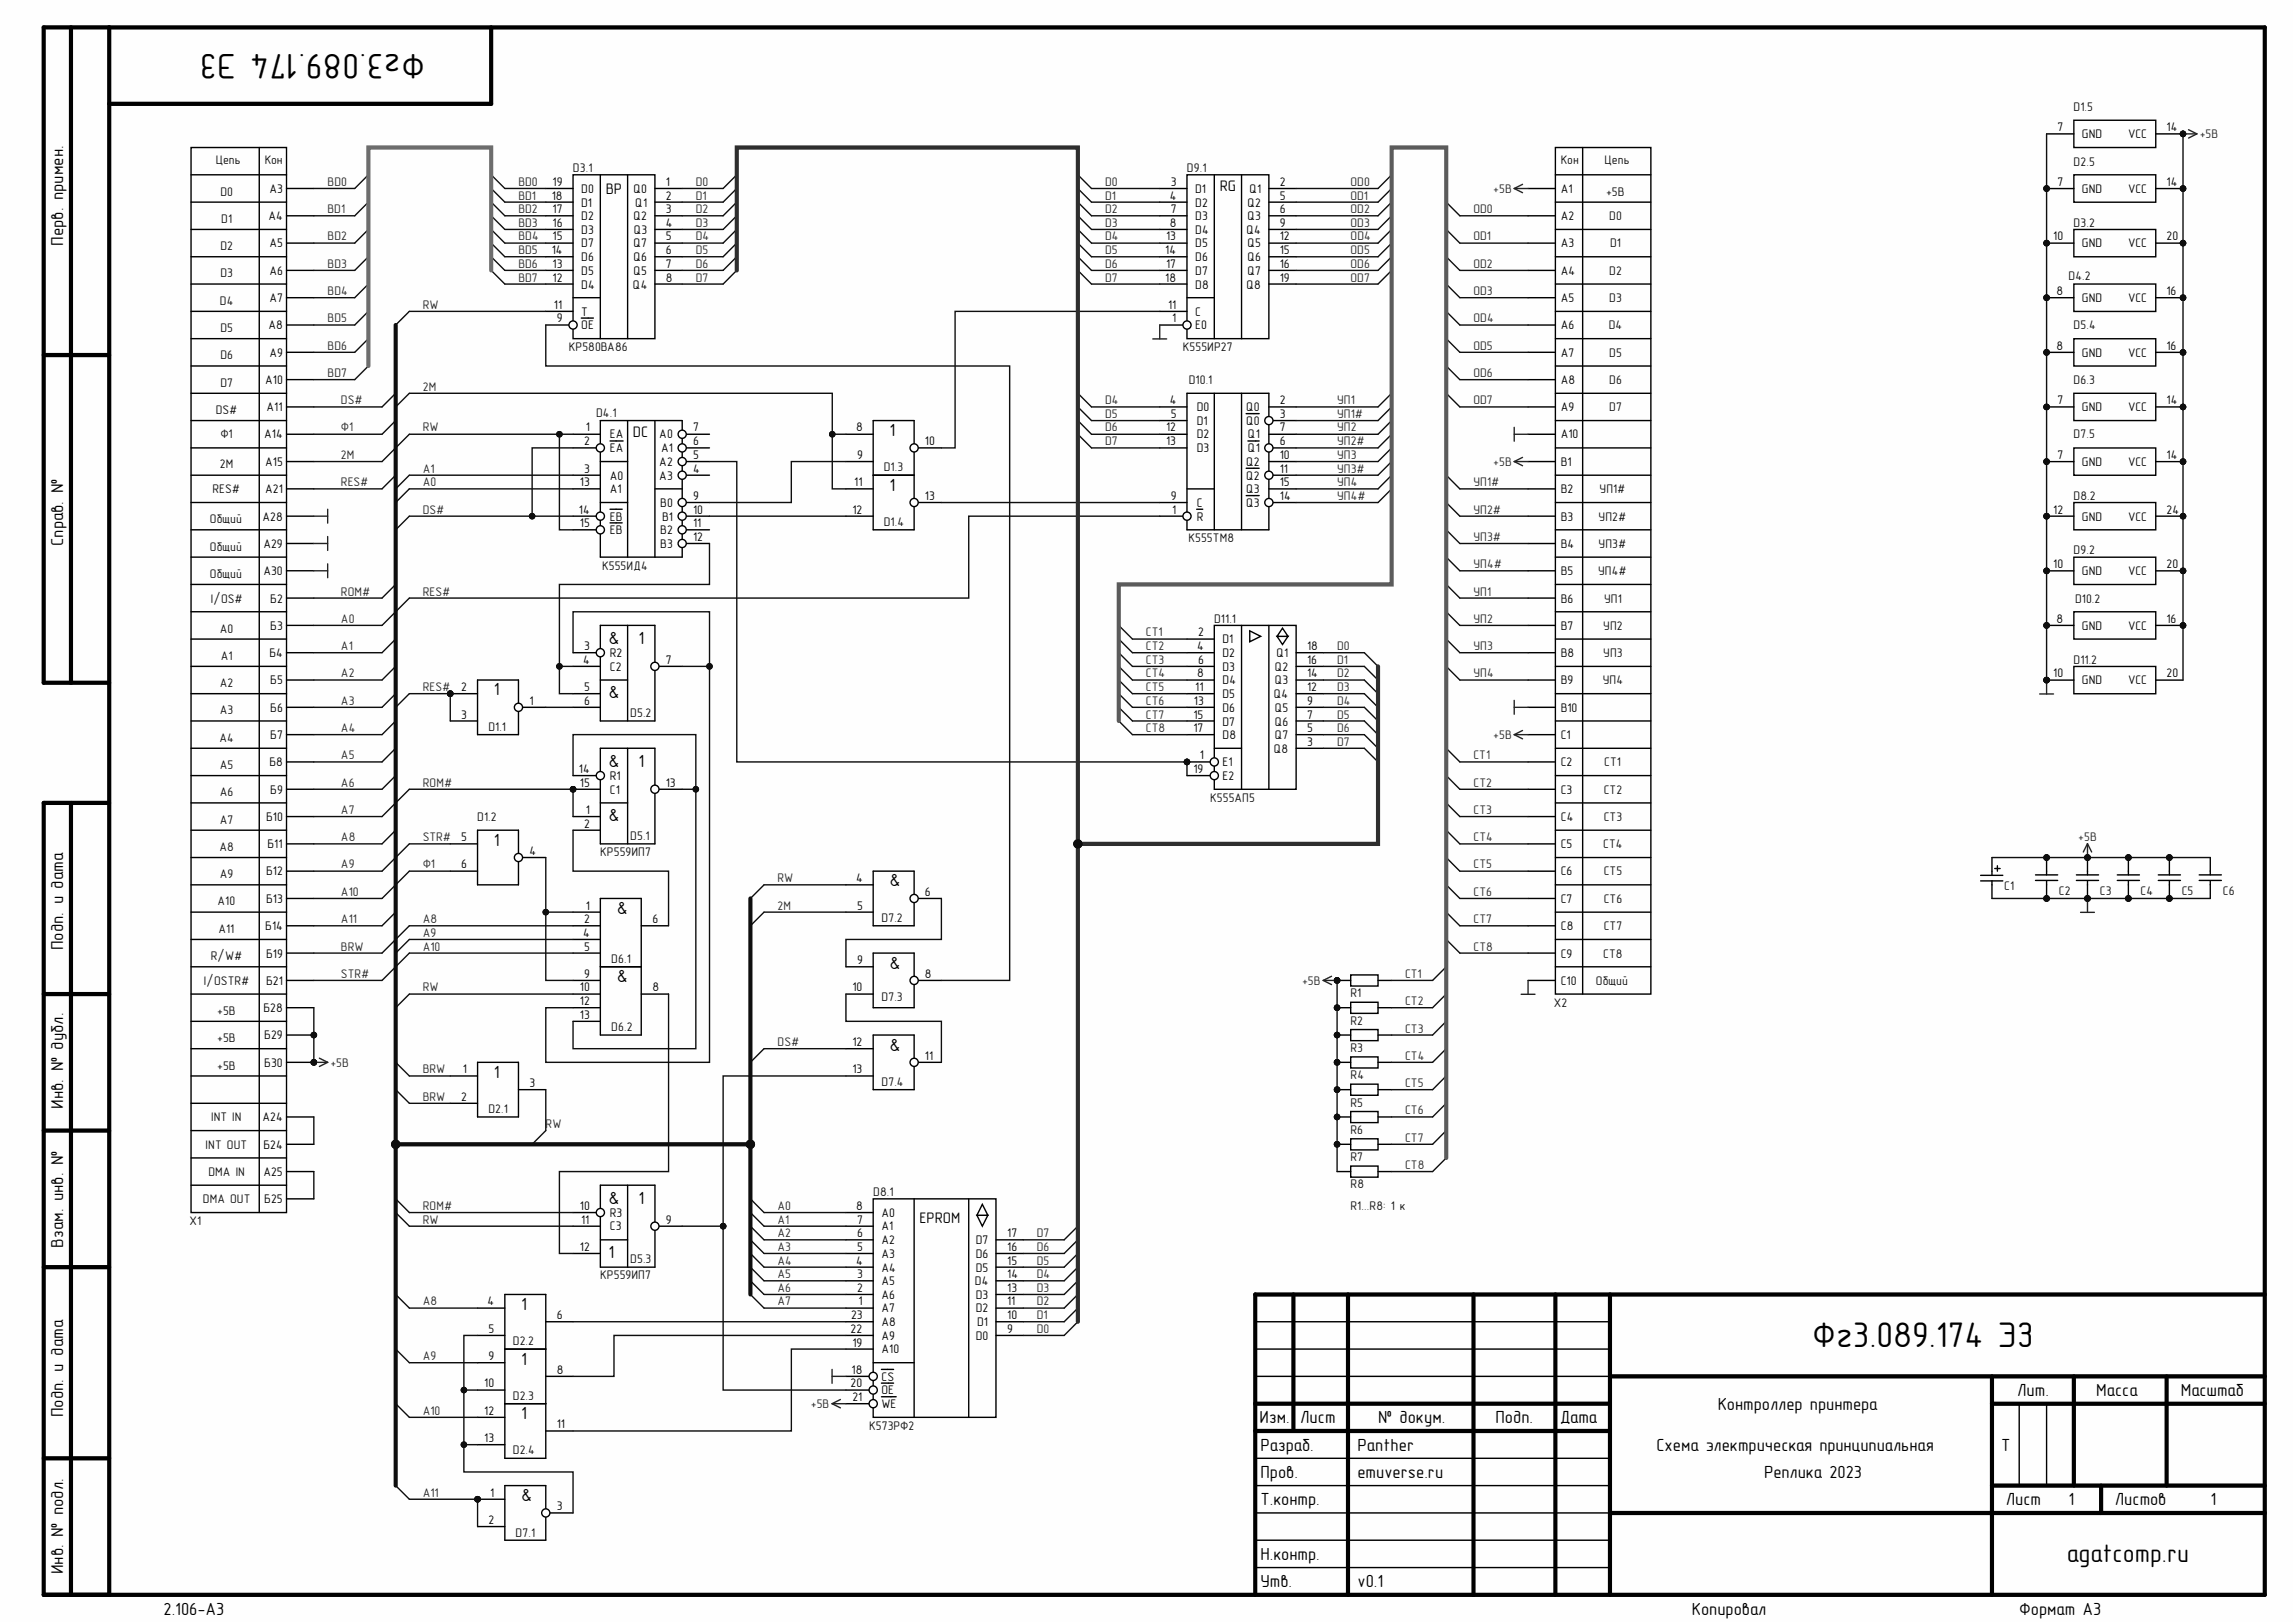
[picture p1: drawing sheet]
<svg xmlns="http://www.w3.org/2000/svg" width="420mm" height="297mm" viewBox="0 0 420 297" stroke-linecap="round" stroke-linejoin="round" font-family="sans-serif">
<defs><g id="words">
<g font-size="6.5">
<text x="77.8" y="9.8" transform="rotate(-180 77.8 9.8)">Фг3.089.174 ЭЗ</text>
<text x="331.8" y="246.6">Фг3.089.174 ЭЗ</text>
</g>
<text font-size="4.7" x="378.4" y="286">agatcomp.ru</text>
<g font-size="3.2">
<text x="11.6" y="45" transform="rotate(-90 11.6 45)">Перв. примен.</text>
<text x="162.8" y="79.8">1</text>
<text x="162.8" y="89.8">1</text>
<text x="11.6" y="99.9" transform="rotate(-90 11.6 99.9)">Справ. №</text>
<text x="111.4" y="117.8">&amp;</text>
<text x="116.9" y="117.8">1</text>
<text x="90.4" y="127.3">1</text>
<text x="111.4" y="127.8">&amp;</text>
<text x="111.4" y="140.3">&amp;</text>
<text x="116.9" y="140.3">1</text>
<text x="90.4" y="154.8">1</text>
<text x="111.4" y="150.3">&amp;</text>
<text x="112.9" y="167.3">&amp;</text>
<text x="162.8" y="162.2">&amp;</text>
<text x="11.6" y="173.9" transform="rotate(-90 11.6 173.9)">Подп. и дата</text>
<text x="112.9" y="179.8">&amp;</text>
<text x="162.8" y="177.3">&amp;</text>
<text x="90.4" y="197.3">1</text>
<text x="162.8" y="192.3">&amp;</text>
<text x="11.6" y="202.9" transform="rotate(-90 11.6 202.9)">Инв. № дубл.</text>
<text x="111.4" y="220.3">&amp;</text>
<text x="116.9" y="220.3">1</text>
<text x="11.6" y="228.4" transform="rotate(-90 11.6 228.4)">Взам. инв. №</text>
<text x="111.4" y="230.3">1</text>
<text x="95.4" y="239.8">1</text>
<text x="95.4" y="249.7">1</text>
<text x="369.3" y="255.5">Лит.</text>
<text x="383.8" y="255.5">Масса</text>
<text x="399.3" y="255.5">Масштаб</text>
<text x="11.6" y="259.4" transform="rotate(-90 11.6 259.4)">Подп. и дата</text>
<text x="95.4" y="259.7">1</text>
<text x="230.6" y="260.5">Изм.</text>
<text x="238" y="260.5">Лист</text>
<text x="252.3" y="260.5">№ докум.</text>
<text x="273.8" y="260.5">Подп.</text>
<text x="285.7" y="260.5">Дата</text>
<text x="314.5" y="258">Контроллер принтера</text>
<text x="230.8" y="265.5">Разраб.</text>
<text x="248.5" y="265.5">Panther</text>
<text x="303.3" y="265.5">Схема электрическая принципиальная</text>
<text x="366.4" y="265.5">T</text>
<text x="95.4" y="274.7">&amp;</text>
<text x="230.8" y="270.5">Пров.</text>
<text x="230.8" y="275.5">Т.контр.</text>
<text x="248.5" y="270.5">emuverse.ru</text>
<text x="323" y="270.5">Реплика 2023</text>
<text x="367.2" y="275.5">Лист</text>
<text x="378.7" y="275.5">1</text>
<text x="387.2" y="275.5">Листов</text>
<text x="404.7" y="275.5">1</text>
<text x="230.8" y="285.5">Н.контр.</text>
<text x="11.6" y="288.2" transform="rotate(-90 11.6 288.2)">Инв. № подл.</text>
<text x="230.8" y="290.5">Утв.</text>
<text x="248.5" y="290.5">v0.1</text>
<text x="29.9" y="295.5">2.106-A3</text>
<text x="309.8" y="295.5">Копировал</text>
<text x="369.7" y="295.5">Формат А3</text>
</g>
<g font-size="2.8">
<text x="110.9" y="35.5">BP</text>
<text x="223.3" y="35">RG</text>
<text x="115.9" y="79.9">DC</text>
<text x="168.3" y="223.8">EPROM</text>
</g>
<g font-size="2.3" fill="#0e0e0e">
<text x="379.6" y="20.3">D1.5</text>
<text x="39.5" y="30">Цепь</text>
<text x="40.3" y="35.8">D0</text>
<text x="48.5" y="30">Кон</text>
<text x="104.9" y="31.5">D3.1</text>
<text x="217.3" y="31.5">D9.1</text>
<text x="285.7" y="30">Кон</text>
<text x="293.8" y="30">Цепь</text>
<text x="294" y="35.8">+5В</text>
<text x="379.6" y="30.3">D2.5</text>
<text x="40.5" y="40.8">D1</text>
<text x="294.6" y="40.3">D0</text>
<text x="379.6" y="41.6">D3.2</text>
<text x="40.3" y="45.8">D2</text>
<text x="294.8" y="45.3">D1</text>
<text x="40.3" y="50.8">D3</text>
<text x="294.6" y="50.3">D2</text>
<text x="378.7" y="51.3">D4.2</text>
<text x="40.3" y="55.8">D4</text>
<text x="294.6" y="55.3">D3</text>
<text x="40.3" y="60.8">D5</text>
<text x="40.3" y="65.8">D6</text>
<text x="104.1" y="64.3">КР580ВА86</text>
<text x="216.6" y="64.3">К555ИР27</text>
<text x="294.5" y="60.3">D4</text>
<text x="294.6" y="65.3">D5</text>
<text x="379.6" y="60.3">D5.4</text>
<text x="40.3" y="70.8">D7</text>
<text x="217.7" y="70.2">D10.1</text>
<text x="294.6" y="70.2">D6</text>
<text x="379.6" y="70.2">D6.3</text>
<text x="39.5" y="75.7">DS#</text>
<text x="109.1" y="76.3">D4.1</text>
<text x="294.6" y="75.2">D7</text>
<text x="40.3" y="80.2">Ф1</text>
<text x="379.6" y="80.2">D7.5</text>
<text x="40.3" y="85.7">2М</text>
<text x="161.8" y="86.2">D1.3</text>
<text x="38.4" y="95.8">Общий</text>
<text x="38.9" y="90.3">RES#</text>
<text x="292.7" y="95.3">УП2#</text>
<text x="292.9" y="90.3">УП1#</text>
<text x="379.6" y="91.5">D8.2</text>
<text x="38.4" y="100.8">Общий</text>
<text x="161.8" y="96.2">D1.4</text>
<text x="217.6" y="99.3">К555ТМ8</text>
<text x="292.7" y="100.3">УП3#</text>
<text x="379.6" y="101.5">D9.2</text>
<text x="38.4" y="105.8">Общий</text>
<text x="110.2" y="104.3">К555ИД4</text>
<text x="292.6" y="105.3">УП4#</text>
<text x="38.6" y="110.3">I/OS#</text>
<text x="222.3" y="114">D11.1</text>
<text x="293.7" y="110.3">УП1</text>
<text x="379.9" y="110.3">D10.2</text>
<text x="40.3" y="115.8">A0</text>
<text x="293.5" y="115.3">УП2</text>
<text x="40.3" y="125.8">A2</text>
<text x="40.4" y="120.8">A1</text>
<text x="293.4" y="125.3">УП4</text>
<text x="293.5" y="120.3">УП3</text>
<text x="379.6" y="121.4">D11.2</text>
<text x="40.3" y="130.8">A3</text>
<text x="115.4" y="131.3">D5.2</text>
<text x="40.2" y="135.7">A4</text>
<text x="89.4" y="133.7">D1.1</text>
<text x="40.3" y="140.7">A5</text>
<text x="293.7" y="140.2">CT1</text>
<text x="40.3" y="145.7">A6</text>
<text x="221.5" y="146.7">К555АП5</text>
<text x="293.6" y="145.2">CT2</text>
<text x="40.2" y="155.7">A8</text>
<text x="40.3" y="150.7">A7</text>
<text x="87.4" y="150.2">D1.2</text>
<text x="115.4" y="153.8">D5.1</text>
<text x="293.5" y="155.2">CT4</text>
<text x="293.6" y="150.2">CT3</text>
<text x="40.3" y="160.7">A9</text>
<text x="109.9" y="156.7">КР559ИП7</text>
<text x="293.6" y="160.2">CT5</text>
<text x="39.8" y="165.7">A10</text>
<text x="293.6" y="165.2">CT6</text>
<text x="367" y="162.8">C1</text>
<text x="376.9" y="163.8">C2</text>
<text x="384.5" y="163.8">C3</text>
<text x="391.9" y="163.8">C4</text>
<text x="399.4" y="163.8">C5</text>
<text x="407" y="163.8">C6</text>
<text x="40" y="170.7">A11</text>
<text x="161.4" y="168.8">D7.2</text>
<text x="293.6" y="170.3">CT7</text>
<text x="38.6" y="175.7">R/W#</text>
<text x="111.9" y="176.2">D6.1</text>
<text x="293.5" y="175.3">CT8</text>
<text x="37.3" y="180.3">I/OSTR#</text>
<text x="39.8" y="185.8">+5В</text>
<text x="161.4" y="183.2">D7.3</text>
<text x="247.3" y="182.5">R1</text>
<text x="284.5" y="184.2">X2</text>
<text x="292.2" y="180.3">Общий</text>
<text x="39.8" y="190.8">+5В</text>
<text x="111.9" y="188.7">D6.2</text>
<text x="247.3" y="187.5">R2</text>
<text x="39.8" y="195.7">+5В</text>
<text x="247.3" y="192.5">R3</text>
<text x="247.3" y="197.5">R4</text>
<text x="89.4" y="203.7">D2.1</text>
<text x="161.4" y="198.7">D7.4</text>
<text x="247.3" y="202.5">R5</text>
<text x="38.7" y="205.2">INT IN</text>
<text x="247.3" y="207.5">R6</text>
<text x="37.6" y="210.2">INT OUT</text>
<text x="38.2" y="215.2">DMA IN</text>
<text x="247.3" y="212.5">R7</text>
<text x="37.1" y="220.2">DMA OUT</text>
<text x="159.9" y="218.9">D8.1</text>
<text x="247.3" y="217.5">R8</text>
<text x="247.3" y="221.5">R1...R8: 1 к</text>
<text x="34.7" y="224.3">X1</text>
<text x="115.4" y="231.2">D5.3</text>
<text x="109.9" y="234.2">КР559ИП7</text>
<text x="93.9" y="246.2">D2.2</text>
<text x="93.9" y="256.2">D2.3</text>
<text x="159.1" y="261.8">К573РФ2</text>
<text x="93.9" y="266.2">D2.4</text>
<text x="94.4" y="281.2">D7.1</text>
</g>
<g font-size="2.3">
<text x="376.7" y="24">7</text>
<text x="381.2" y="25.3">GND</text>
<text x="389.6" y="25.3">VCC</text>
<text x="396.6" y="24">14</text>
<text x="49.3" y="35.3">A3</text>
<text x="101.2" y="34">19</text>
<text x="106.4" y="35.3">D0</text>
<text x="116" y="35.3">Q0</text>
<text x="121.9" y="34">1</text>
<text x="214.4" y="34">3</text>
<text x="218.8" y="35.3">D1</text>
<text x="228.7" y="35.3">Q1</text>
<text x="234.3" y="34">2</text>
<text x="285.7" y="35.3">A1</text>
<text x="376.7" y="34">7</text>
<text x="381.2" y="35.3">GND</text>
<text x="389.6" y="35.3">VCC</text>
<text x="396.6" y="34">14</text>
<text x="49.1" y="40.3">A4</text>
<text x="101" y="36.6">18</text>
<text x="101.2" y="39">17</text>
<text x="101.2" y="41.6">16</text>
<text x="106.4" y="37.8">D1</text>
<text x="106.4" y="40.3">D2</text>
<text x="116" y="40.3">Q2</text>
<text x="116.3" y="37.8">Q1</text>
<text x="121.9" y="36.6">2</text>
<text x="121.9" y="39">3</text>
<text x="121.9" y="41.6">4</text>
<text x="214.2" y="36.6">4</text>
<text x="214.2" y="41.6">8</text>
<text x="214.4" y="39">7</text>
<text x="218.8" y="37.8">D2</text>
<text x="218.8" y="40.3">D3</text>
<text x="228.4" y="37.8">Q2</text>
<text x="228.4" y="40.3">Q3</text>
<text x="234.3" y="36.6">5</text>
<text x="234.3" y="39">6</text>
<text x="234.3" y="41.6">9</text>
<text x="285.7" y="40.3">A2</text>
<text x="49.3" y="45.3">A5</text>
<text x="101" y="46.5">14</text>
<text x="101.2" y="44">15</text>
<text x="106.4" y="42.8">D3</text>
<text x="106.4" y="47.8">D6</text>
<text x="106.4" y="45.3">D7</text>
<text x="116" y="47.8">Q6</text>
<text x="116" y="45.3">Q7</text>
<text x="116.1" y="42.8">Q3</text>
<text x="121.9" y="46.5">6</text>
<text x="121.9" y="44">5</text>
<text x="213.3" y="46.5">14</text>
<text x="213.5" y="44">13</text>
<text x="218.8" y="42.8">D4</text>
<text x="218.8" y="45.3">D5</text>
<text x="218.8" y="47.8">D6</text>
<text x="228.2" y="42.8">Q4</text>
<text x="228.4" y="45.3">Q5</text>
<text x="228.4" y="47.8">Q6</text>
<text x="234.3" y="44">12</text>
<text x="234.3" y="46.5">15</text>
<text x="285.7" y="45.3">A3</text>
<text x="375.9" y="44">10</text>
<text x="381.2" y="45.3">GND</text>
<text x="389.6" y="45.3">VCC</text>
<text x="396.6" y="44">20</text>
<text x="49.3" y="50.3">A6</text>
<text x="101.2" y="51.5">12</text>
<text x="101.2" y="49">13</text>
<text x="106.4" y="52.8">D4</text>
<text x="106.4" y="50.3">D5</text>
<text x="115.9" y="52.8">Q4</text>
<text x="116" y="50.3">Q5</text>
<text x="121.9" y="51.5">8</text>
<text x="121.9" y="49">7</text>
<text x="213.3" y="51.5">18</text>
<text x="213.5" y="49">17</text>
<text x="218.8" y="50.3">D7</text>
<text x="218.8" y="52.8">D8</text>
<text x="228.2" y="52.8">Q8</text>
<text x="228.4" y="50.3">Q7</text>
<text x="234.3" y="49">16</text>
<text x="234.3" y="51.5">19</text>
<text x="285.7" y="50.3">A4</text>
<text x="376.5" y="54">8</text>
<text x="396.6" y="54">16</text>
<text x="49.3" y="55.3">A7</text>
<text x="101.4" y="56.5">11</text>
<text x="101.9" y="59">9</text>
<text x="106.4" y="57.8">T</text>
<text x="213.8" y="56.5">11</text>
<text x="214.6" y="59">1</text>
<text x="218.8" y="57.8">C</text>
<text x="285.7" y="55.3">A5</text>
<text x="381.2" y="55.3">GND</text>
<text x="389.6" y="55.3">VCC</text>
<text x="49.1" y="60.3">A8</text>
<text x="49.3" y="65.3">A9</text>
<text x="106.4" y="60.3">OE</text>
<text x="218.8" y="60.3">E0</text>
<text x="285.7" y="60.3">A6</text>
<text x="285.7" y="65.3">A7</text>
<text x="376.5" y="64">8</text>
<text x="381.2" y="65.3">GND</text>
<text x="389.6" y="65.3">VCC</text>
<text x="396.6" y="64">16</text>
<text x="48.6" y="70.2">A10</text>
<text x="285.7" y="70.2">A8</text>
<text x="48.8" y="75.2">A11</text>
<text x="214.2" y="74">4</text>
<text x="214.4" y="76.5">5</text>
<text x="219.1" y="75.2">D0</text>
<text x="219.1" y="77.8">D1</text>
<text x="228.1" y="75.2">Q0</text>
<text x="228.1" y="77.8">Q0</text>
<text x="234.3" y="74">2</text>
<text x="234.3" y="76.5">3</text>
<text x="285.7" y="75.2">A9</text>
<text x="376.7" y="74">7</text>
<text x="381.2" y="75.2">GND</text>
<text x="389.6" y="75.2">VCC</text>
<text x="396.6" y="74">14</text>
<text x="48.4" y="80.2">A14</text>
<text x="106.9" y="81.5">2</text>
<text x="107.3" y="79">1</text>
<text x="111.7" y="80.2">EA</text>
<text x="111.7" y="82.8">EA</text>
<text x="120.7" y="80.2">A0</text>
<text x="121" y="82.8">A1</text>
<text x="126.9" y="79">7</text>
<text x="126.9" y="81.5">6</text>
<text x="156.7" y="79">8</text>
<text x="169.3" y="81.5">10</text>
<text x="213.5" y="79">12</text>
<text x="213.5" y="81.5">13</text>
<text x="219.1" y="80.2">D2</text>
<text x="219.1" y="82.8">D3</text>
<text x="228.5" y="80.2">Q1</text>
<text x="228.5" y="82.8">Q1</text>
<text x="234.3" y="79">7</text>
<text x="234.3" y="81.5">6</text>
<text x="285.7" y="80.2">A10</text>
<text x="48.6" y="85.3">A15</text>
<text x="106.2" y="89">13</text>
<text x="106.9" y="86.5">3</text>
<text x="111.7" y="87.8">A0</text>
<text x="120.7" y="85.3">A2</text>
<text x="120.7" y="87.8">A3</text>
<text x="126.9" y="84">5</text>
<text x="126.9" y="86.5">4</text>
<text x="156.4" y="89">11</text>
<text x="156.9" y="84">9</text>
<text x="228.1" y="85.3">Q2</text>
<text x="228.1" y="87.8">Q2</text>
<text x="234.3" y="84">10</text>
<text x="234.3" y="86.5">11</text>
<text x="234.3" y="89">15</text>
<text x="285.7" y="85.3">B1</text>
<text x="376.7" y="84">7</text>
<text x="381.2" y="85.3">GND</text>
<text x="389.6" y="85.3">VCC</text>
<text x="396.6" y="84">14</text>
<text x="48" y="95.3">A28</text>
<text x="48.6" y="90.3">A21</text>
<text x="106" y="94">14</text>
<text x="111.7" y="95.3">EB</text>
<text x="111.7" y="90.3">A1</text>
<text x="120.9" y="92.8">B0</text>
<text x="121.2" y="95.3">B1</text>
<text x="126.9" y="91.5">9</text>
<text x="126.9" y="94">10</text>
<text x="156.1" y="94">12</text>
<text x="169.3" y="91.5">13</text>
<text x="214.4" y="91.5">9</text>
<text x="214.6" y="94">1</text>
<text x="219.1" y="95.3">R</text>
<text x="219.1" y="92.8">C</text>
<text x="228.1" y="90.3">Q3</text>
<text x="228.1" y="92.8">Q3</text>
<text x="234.3" y="91.5">14</text>
<text x="285.7" y="90.3">B2</text>
<text x="285.7" y="95.3">B3</text>
<text x="375.9" y="94">12</text>
<text x="381.2" y="95.3">GND</text>
<text x="389.6" y="95.3">VCC</text>
<text x="396.6" y="94">24</text>
<text x="48.2" y="100.3">A29</text>
<text x="106.2" y="96.5">15</text>
<text x="111.7" y="97.7">EB</text>
<text x="120.9" y="97.7">B2</text>
<text x="120.9" y="100.3">B3</text>
<text x="126.9" y="96.5">11</text>
<text x="126.9" y="99">12</text>
<text x="285.7" y="100.3">B4</text>
<text x="48.2" y="105.3">A30</text>
<text x="285.7" y="105.3">B5</text>
<text x="375.9" y="104">10</text>
<text x="381.2" y="105.3">GND</text>
<text x="389.6" y="105.3">VCC</text>
<text x="396.6" y="104">20</text>
<text x="49.5" y="110.3">Б2</text>
<text x="285.7" y="110.3">B6</text>
<text x="376.5" y="114">8</text>
<text x="396.6" y="114">16</text>
<text x="49.5" y="115.3">Б3</text>
<text x="106.9" y="119">3</text>
<text x="219.2" y="119">4</text>
<text x="219.3" y="116.5">2</text>
<text x="223.8" y="117.7">D1</text>
<text x="239.3" y="119">18</text>
<text x="285.7" y="115.3">B7</text>
<text x="381.2" y="115.3">GND</text>
<text x="389.6" y="115.3">VCC</text>
<text x="49.3" y="120.3">Б4</text>
<text x="49.5" y="125.3">Б5</text>
<text x="106.8" y="121.4">4</text>
<text x="111.7" y="120.3">R2</text>
<text x="111.7" y="122.7">C2</text>
<text x="121.9" y="121.4">7</text>
<text x="219.2" y="124">8</text>
<text x="219.3" y="121.4">6</text>
<text x="223.8" y="120.3">D2</text>
<text x="223.8" y="122.7">D3</text>
<text x="223.8" y="125.3">D4</text>
<text x="233.4" y="122.7">Q2</text>
<text x="233.4" y="125.3">Q3</text>
<text x="233.7" y="120.3">Q1</text>
<text x="239.3" y="121.4">16</text>
<text x="239.3" y="124">14</text>
<text x="285.7" y="120.3">B8</text>
<text x="285.7" y="125.3">B9</text>
<text x="375.9" y="124">10</text>
<text x="381.2" y="125.3">GND</text>
<text x="389.6" y="125.3">VCC</text>
<text x="396.6" y="124">20</text>
<text x="49.5" y="130.2">Б6</text>
<text x="84.4" y="126.5">2</text>
<text x="84.4" y="131.5">3</text>
<text x="96.9" y="129">1</text>
<text x="106.9" y="126.5">5</text>
<text x="106.9" y="129">6</text>
<text x="218.5" y="131.5">15</text>
<text x="218.6" y="129">13</text>
<text x="218.8" y="126.5">11</text>
<text x="223.8" y="127.8">D5</text>
<text x="223.8" y="130.2">D6</text>
<text x="233.2" y="127.8">Q4</text>
<text x="233.4" y="130.2">Q5</text>
<text x="239.3" y="126.5">12</text>
<text x="239.3" y="129">9</text>
<text x="239.3" y="131.5">7</text>
<text x="285.7" y="130.2">B10</text>
<text x="49.5" y="135.2">Б7</text>
<text x="218.5" y="134">17</text>
<text x="223.8" y="132.8">D7</text>
<text x="223.8" y="135.2">D8</text>
<text x="233.2" y="137.8">Q8</text>
<text x="233.4" y="132.8">Q6</text>
<text x="233.4" y="135.2">Q7</text>
<text x="239.3" y="134">5</text>
<text x="239.3" y="136.5">3</text>
<text x="285.7" y="135.2">C1</text>
<text x="49.3" y="140.2">Б8</text>
<text x="106" y="141.5">14</text>
<text x="106.2" y="144">15</text>
<text x="111.7" y="142.8">R1</text>
<text x="121.9" y="144">13</text>
<text x="218.5" y="141.5">19</text>
<text x="219.7" y="139">1</text>
<text x="223.8" y="142.8">E2</text>
<text x="223.8" y="140.2">E1</text>
<text x="285.7" y="140.2">C2</text>
<text x="49.5" y="145.2">Б9</text>
<text x="107.3" y="148.9">1</text>
<text x="111.7" y="145.2">C1</text>
<text x="285.7" y="145.2">C3</text>
<text x="48.7" y="150.2">Б10</text>
<text x="49" y="155.2">Б11</text>
<text x="84.4" y="153.9">5</text>
<text x="106.9" y="151.5">2</text>
<text x="285.7" y="150.2">C4</text>
<text x="285.7" y="155.2">C5</text>
<text x="48.7" y="160.2">Б12</text>
<text x="84.4" y="158.9">6</text>
<text x="96.9" y="156.5">4</text>
<text x="156.7" y="161.5">4</text>
<text x="285.7" y="160.2">C6</text>
<text x="48.7" y="165.2">Б13</text>
<text x="107.3" y="166.5">1</text>
<text x="156.9" y="166.5">5</text>
<text x="169.3" y="163.9">6</text>
<text x="285.7" y="165.2">C7</text>
<text x="48.6" y="170.3">Б14</text>
<text x="106.8" y="171.5">4</text>
<text x="106.9" y="169">2</text>
<text x="106.9" y="174">5</text>
<text x="119.4" y="169">6</text>
<text x="285.7" y="170.3">C8</text>
<text x="48.7" y="175.3">Б19</text>
<text x="106.9" y="179">9</text>
<text x="156.9" y="176.5">9</text>
<text x="169.3" y="179">8</text>
<text x="285.7" y="175.3">C9</text>
<text x="48.2" y="185.3">Б28</text>
<text x="48.7" y="180.3">Б21</text>
<text x="106.2" y="181.4">10</text>
<text x="106.2" y="184">12</text>
<text x="119.4" y="181.4">8</text>
<text x="156.1" y="181.4">10</text>
<text x="285.7" y="180.3">C10</text>
<text x="48.4" y="190.2">Б29</text>
<text x="106.2" y="186.4">13</text>
<text x="156.1" y="191.4">12</text>
<text x="48.4" y="195.2">Б30</text>
<text x="84.8" y="196.4">1</text>
<text x="156.1" y="196.4">13</text>
<text x="169.3" y="194">11</text>
<text x="84.4" y="201.4">2</text>
<text x="96.9" y="199">3</text>
<text x="48" y="205.2">A24</text>
<text x="48.2" y="215.2">A25</text>
<text x="48.2" y="210.2">Б24</text>
<text x="48.4" y="220.2">Б25</text>
<text x="106.2" y="221.5">10</text>
<text x="156.7" y="221.5">8</text>
<text x="106.4" y="223.9">11</text>
<text x="111.7" y="222.7">R3</text>
<text x="111.7" y="225.2">C3</text>
<text x="121.9" y="223.9">9</text>
<text x="156.9" y="223.9">7</text>
<text x="156.9" y="226.5">6</text>
<text x="161.4" y="222.7">A0</text>
<text x="161.4" y="225.2">A1</text>
<text x="161.4" y="227.7">A2</text>
<text x="178.7" y="227.7">D7</text>
<text x="184.4" y="226.5">17</text>
<text x="106.2" y="228.9">12</text>
<text x="156.7" y="231.5">4</text>
<text x="156.9" y="228.9">5</text>
<text x="156.9" y="233.9">3</text>
<text x="161.4" y="230.2">A3</text>
<text x="161.4" y="232.7">A4</text>
<text x="178.7" y="232.7">D5</text>
<text x="178.7" y="230.2">D6</text>
<text x="184.4" y="233.9">14</text>
<text x="184.4" y="231.5">15</text>
<text x="184.4" y="228.9">16</text>
<text x="89.2" y="238.9">4</text>
<text x="156.9" y="236.5">2</text>
<text x="157.2" y="238.9">1</text>
<text x="161.4" y="235.2">A5</text>
<text x="161.4" y="237.7">A6</text>
<text x="178.5" y="235.2">D4</text>
<text x="178.7" y="237.7">D3</text>
<text x="184.4" y="238.9">11</text>
<text x="184.4" y="236.5">13</text>
<text x="89.4" y="243.9">5</text>
<text x="101.9" y="241.4">6</text>
<text x="155.7" y="243.9">22</text>
<text x="155.8" y="241.4">23</text>
<text x="161.4" y="240.2">A7</text>
<text x="161.4" y="242.7">A8</text>
<text x="161.4" y="245.2">A9</text>
<text x="178.7" y="245.2">D0</text>
<text x="178.7" y="240.2">D2</text>
<text x="178.9" y="242.7">D1</text>
<text x="184.4" y="243.9">9</text>
<text x="184.4" y="241.4">10</text>
<text x="89.4" y="248.9">9</text>
<text x="101.9" y="251.4">8</text>
<text x="155.9" y="251.4">18</text>
<text x="156.1" y="246.4">19</text>
<text x="161.4" y="247.7">A10</text>
<text x="88.7" y="253.9">10</text>
<text x="155.7" y="253.9">20</text>
<text x="156.1" y="256.4">21</text>
<text x="161.4" y="252.7">CS</text>
<text x="161.4" y="255.2">OE</text>
<text x="161.4" y="257.7">WE</text>
<text x="88.7" y="264">13</text>
<text x="88.7" y="259">12</text>
<text x="101.9" y="261.4">11</text>
<text x="89.8" y="273.9">1</text>
<text x="89.4" y="278.9">2</text>
<text x="101.9" y="276.4">3</text>
</g>
<g font-size="2.3" fill="#262626">
<text x="402.7" y="25.3">+5В</text>
<text x="60" y="34">BD0</text>
<text x="94.9" y="34">BD0</text>
<text x="127.4" y="34">D0</text>
<text x="202.3" y="34">D0</text>
<text x="247.3" y="34">OD0</text>
<text x="273.4" y="35.3">+5В</text>
<text x="60" y="39">BD1</text>
<text x="94.9" y="36.6">BD1</text>
<text x="94.9" y="39">BD2</text>
<text x="94.9" y="41.6">BD3</text>
<text x="127.4" y="36.6">D1</text>
<text x="127.4" y="39">D2</text>
<text x="127.4" y="41.6">D3</text>
<text x="202.3" y="36.6">D1</text>
<text x="202.3" y="39">D2</text>
<text x="202.3" y="41.6">D3</text>
<text x="247.3" y="36.6">OD1</text>
<text x="247.3" y="39">OD2</text>
<text x="247.3" y="41.6">OD3</text>
<text x="269.8" y="39">OD0</text>
<text x="60" y="44">BD2</text>
<text x="94.9" y="44">BD4</text>
<text x="94.9" y="46.5">BD5</text>
<text x="127.4" y="44">D4</text>
<text x="127.4" y="46.5">D5</text>
<text x="202.3" y="44">D4</text>
<text x="202.3" y="46.5">D5</text>
<text x="247.3" y="44">OD4</text>
<text x="247.3" y="46.5">OD5</text>
<text x="269.8" y="44">OD1</text>
<text x="60" y="49">BD3</text>
<text x="60" y="54">BD4</text>
<text x="94.9" y="49">BD6</text>
<text x="94.9" y="51.5">BD7</text>
<text x="127.4" y="49">D6</text>
<text x="127.4" y="51.5">D7</text>
<text x="202.3" y="49">D6</text>
<text x="202.3" y="51.5">D7</text>
<text x="247.3" y="49">OD6</text>
<text x="247.3" y="51.5">OD7</text>
<text x="269.8" y="49">OD2</text>
<text x="269.8" y="54">OD3</text>
<text x="60" y="59">BD5</text>
<text x="77.4" y="56.5">RW</text>
<text x="269.8" y="59">OD4</text>
<text x="60" y="64">BD6</text>
<text x="269.8" y="64">OD5</text>
<text x="60" y="69">BD7</text>
<text x="77.4" y="71.5">2M</text>
<text x="269.8" y="69">OD6</text>
<text x="62.4" y="74">DS#</text>
<text x="202.3" y="74">D4</text>
<text x="202.3" y="76.5">D5</text>
<text x="244.8" y="74">УП1</text>
<text x="244.8" y="76.5">УП1#</text>
<text x="269.8" y="74">OD7</text>
<text x="62.4" y="79">Ф1</text>
<text x="77.4" y="79">RW</text>
<text x="202.3" y="79">D6</text>
<text x="202.3" y="81.5">D7</text>
<text x="244.8" y="79">УП2</text>
<text x="244.8" y="81.5">УП2#</text>
<text x="62.4" y="84">2M</text>
<text x="62.4" y="89">RES#</text>
<text x="77.4" y="86.5">A1</text>
<text x="77.4" y="89">A0</text>
<text x="244.8" y="84">УП3</text>
<text x="244.8" y="89">УП4</text>
<text x="244.8" y="86.5">УП3#</text>
<text x="269.8" y="89">УП1#</text>
<text x="273.4" y="85.3">+5В</text>
<text x="77.4" y="94">DS#</text>
<text x="244.8" y="91.5">УП4#</text>
<text x="269.8" y="94">УП2#</text>
<text x="269.8" y="99">УП3#</text>
<text x="269.8" y="104">УП4#</text>
<text x="62.4" y="109">ROM#</text>
<text x="62.4" y="114">A0</text>
<text x="77.4" y="109">RES#</text>
<text x="269.8" y="109">УП1</text>
<text x="269.8" y="114">УП2</text>
<text x="62.4" y="119">A1</text>
<text x="209.8" y="116.5">CT1</text>
<text x="209.8" y="119">CT2</text>
<text x="244.8" y="119">D0</text>
<text x="269.8" y="119">УП3</text>
<text x="62.4" y="124">A2</text>
<text x="209.8" y="121.4">CT3</text>
<text x="209.8" y="124">CT4</text>
<text x="244.8" y="121.4">D1</text>
<text x="244.8" y="124">D2</text>
<text x="269.8" y="124">УП4</text>
<text x="62.4" y="129">A3</text>
<text x="77.4" y="126.5">RES#</text>
<text x="209.8" y="126.5">CT5</text>
<text x="209.8" y="129">CT6</text>
<text x="209.8" y="131.5">CT7</text>
<text x="244.8" y="126.5">D3</text>
<text x="244.8" y="129">D4</text>
<text x="244.8" y="131.5">D5</text>
<text x="62.4" y="134">A4</text>
<text x="209.8" y="134">CT8</text>
<text x="244.8" y="134">D6</text>
<text x="244.8" y="136.5">D7</text>
<text x="273.4" y="135.2">+5В</text>
<text x="62.4" y="139">A5</text>
<text x="62.4" y="144">A6</text>
<text x="77.4" y="144">ROM#</text>
<text x="269.8" y="139">CT1</text>
<text x="269.8" y="144">CT2</text>
<text x="62.4" y="148.9">A7</text>
<text x="269.8" y="148.9">CT3</text>
<text x="62.4" y="153.9">A8</text>
<text x="77.4" y="153.9">STR#</text>
<text x="269.8" y="153.9">CT4</text>
<text x="380.5" y="153.9">+5В</text>
<text x="62.4" y="158.9">A9</text>
<text x="77.4" y="158.9">Ф1</text>
<text x="142.4" y="161.5">RW</text>
<text x="269.8" y="158.9">CT5</text>
<text x="62.4" y="163.9">A10</text>
<text x="142.4" y="166.5">2M</text>
<text x="269.8" y="163.9">CT6</text>
<text x="62.4" y="169">A11</text>
<text x="62.4" y="174">BRW</text>
<text x="77.4" y="169">A8</text>
<text x="77.4" y="171.5">A9</text>
<text x="77.4" y="174">A10</text>
<text x="269.8" y="169">CT7</text>
<text x="269.8" y="174">CT8</text>
<text x="62.4" y="179">STR#</text>
<text x="257.2" y="179">CT1</text>
<text x="77.4" y="181.4">RW</text>
<text x="238.4" y="180.3">+5В</text>
<text x="257.2" y="184">CT2</text>
<text x="142.4" y="191.4">DS#</text>
<text x="257.2" y="189">CT3</text>
<text x="60.5" y="195.2">+5В</text>
<text x="77.4" y="196.4">BRW</text>
<text x="257.2" y="194">CT4</text>
<text x="77.4" y="201.4">BRW</text>
<text x="257.2" y="199">CT5</text>
<text x="257.2" y="204">CT6</text>
<text x="99.9" y="206.4">RW</text>
<text x="257.2" y="209">CT7</text>
<text x="257.2" y="213.9">CT8</text>
<text x="77.4" y="221.5">ROM#</text>
<text x="142.4" y="221.5">A0</text>
<text x="77.4" y="223.9">RW</text>
<text x="142.4" y="223.9">A1</text>
<text x="142.4" y="226.5">A2</text>
<text x="189.8" y="226.5">D7</text>
<text x="142.4" y="228.9">A3</text>
<text x="142.4" y="231.5">A4</text>
<text x="142.4" y="233.9">A5</text>
<text x="189.8" y="233.9">D4</text>
<text x="189.8" y="231.5">D5</text>
<text x="189.8" y="228.9">D6</text>
<text x="77.4" y="238.9">A8</text>
<text x="142.4" y="236.5">A6</text>
<text x="142.4" y="238.9">A7</text>
<text x="189.8" y="238.9">D2</text>
<text x="189.8" y="236.5">D3</text>
<text x="189.8" y="243.9">D0</text>
<text x="189.8" y="241.4">D1</text>
<text x="77.4" y="248.9">A9</text>
<text x="148.5" y="257.7">+5В</text>
<text x="77.4" y="259">A10</text>
<text x="77.4" y="273.9">A11</text>
</g>
</g></defs>
<g fill="#fefefe">
<path d="M0 0h419.7v296.9h-419.7z" fill-rule="evenodd"/>
<path d="M0 0h419.7v296.9h-419.7z" fill-rule="evenodd"/>
</g>
<g fill="none" stroke="#000" stroke-width=".77">
<path d="M13 5v120M20 5h394.6v286.9h-406.6v-145M89.9 5v14h-69.9M8 65h12M20 125h-12v-120h12v286.9M8 146.9h12M13 146.9v145M8 181.9h12M8 206.9h12M8 231.9h12M236.8 236.9v25M246.8 236.9v55"/>
<path d="M269.8 236.9v55M284.8 236.9v55M294.8 236.9v55M414.6 236.9h-184.8v55M229.8 256.9h65M294.8 251.9h119.8M364.7 256.9h49.9M364.7 251.9v40M379.7 251.9v20M396.7 251.9v20M8 266.9h12M229.8 261.9h65"/>
<path d="M294.8 276.9h119.8M364.7 271.9h49.9M384.7 271.9v5"/>
</g>
<path d="M229.8 251.9h65M229.8 246.9h65M229.8 241.9h65M369.7 256.9v15M374.7 256.9v15M229.8 276.9h65M229.8 271.9h65M229.8 266.9h65M229.8 286.9h65M229.8 281.9h65" fill="none" stroke="#000" stroke-width=".26"/>
<circle cx="57.5" cy="189.4" r=".51" fill="#0e0e0e"/>
<circle cx="57.5" cy="189.4" r=".51" fill="none" stroke="#0e0e0e" stroke-width=".18"/>
<circle cx="57.5" cy="194.4" r=".51" fill="#0e0e0e"/>
<circle cx="57.5" cy="194.4" r=".51" fill="none" stroke="#0e0e0e" stroke-width=".18"/>
<g fill="none" stroke="#000" stroke-width=".26">
<path d="M35 37h17.5M35 32h17.5M35 27h17.5v194.9h-17.5zM47.5 27v194.9M52.5 34.5h5M52.5 39.5h5M52.5 44.5h5M52.5 49.5h5M52.5 54.5h5M52.5 59.5h5M52.5 64.5h5M52.5 69.5h5"/>
<path d="M52.5 74.5h5M52.5 84.5h5M52.5 94.5h5M52.5 99.5h5M52.5 104.5h5M52.5 114.5h5M52.5 119.5h5M52.5 124.5h5M52.5 129.5h5M52.5 134.5h5M52.5 139.4h5M52.5 144.4h5"/>
<path d="M52.5 149.4h5M52.5 154.4h5M52.5 159.4h5M52.5 164.4h5M52.5 169.4h5M52.5 174.4h5M52.5 189.4h5"/>
</g>
<circle cx="57.5" cy="189.4" r=".51" fill="#0e0e0e"/>
<circle cx="57.5" cy="189.4" r=".51" fill="none" stroke="#0e0e0e" stroke-width=".18"/>
<path d="M52.5 194.4h5" fill="none" stroke="#000" stroke-width=".26"/>
<circle cx="57.5" cy="194.4" r=".51" fill="#0e0e0e"/>
<circle cx="57.5" cy="194.4" r=".51" fill="none" stroke="#0e0e0e" stroke-width=".18"/>
<g fill="none" stroke="#000" stroke-width=".26">
<path d="M99.9 34.5h5M99.9 37h5M99.9 39.5h5M104.9 32h15v30h-15zM109.9 32v30M114.9 32v30M119.9 34.5h5M35 47h17.5M35 42h17.5M35 57h17.5M35 52h17.5M99.9 42h5"/>
<path d="M99.9 57h5M99.9 52h5M99.9 59.5h5M104.9 54.5h5M106.4 58.2h2.2M35 67h17.5M35 62h17.5M35 77h17.5M35 72h17.5M52.5 79.5h5M35 87h17.5M35 82h17.5"/>
<path d="M35 97h17.5M35 92h17.5M52.5 89.5h5M35 107h17.5M35 102h17.5M35 117h17.5M35 112h17.5M52.5 109.5h5M35 127h17.5M35 122h17.5M35 136.9h17.5M35 131.9h17.5"/>
<path d="M35 146.9h17.5M35 141.9h17.5M35 156.9h17.5M35 151.9h17.5M35 166.9h17.5M35 161.9h17.5M35 171.9h17.5M35 176.9h17.5M52.5 179.4h5M35 186.9h17.5M35 181.9h17.5M35 196.9h17.5"/>
<path d="M35 191.9h17.5M52.5 184.4h5M35 206.9h17.5M35 201.9h17.5M35 216.9h17.5M35 211.9h17.5M52.5 204.4h5M52.5 214.4h5M52.5 209.4h5M52.5 219.4h5"/>
</g>
<circle cx="104.9" cy="59.5" r=".75" fill="#fefefe"/>
<g fill="none" stroke="#000" stroke-width=".26">
<path d="M119.9 37h5M119.9 39.5h5M99.9 49.5h5M99.9 47h5M99.9 44.5h5M119.9 49.5h5M119.9 47h5M119.9 44.5h5M119.9 42h5M119.9 52h5"/>
<circle cx="104.9" cy="59.5" r=".75"/>
</g>
<circle cx="399.7" cy="44.5" r=".51" fill="#0e0e0e"/>
<circle cx="399.7" cy="44.5" r=".51" fill="none" stroke="#0e0e0e" stroke-width=".18"/>
<circle cx="374.7" cy="44.5" r=".51" fill="#0e0e0e"/>
<circle cx="374.7" cy="44.5" r=".51" fill="none" stroke="#0e0e0e" stroke-width=".18"/>
<path d="M379.7 42h15v5h-15zM394.7 44.5h5" fill="none" stroke="#000" stroke-width=".26"/>
<circle cx="399.7" cy="44.5" r=".51" fill="#0e0e0e"/>
<circle cx="399.7" cy="44.5" r=".51" fill="none" stroke="#0e0e0e" stroke-width=".18"/>
<path d="M374.7 44.5h5" fill="none" stroke="#000" stroke-width=".26"/>
<circle cx="374.7" cy="44.5" r=".51" fill="#0e0e0e"/>
<circle cx="374.7" cy="44.5" r=".51" fill="none" stroke="#0e0e0e" stroke-width=".18"/>
<g fill="none" stroke="#000" stroke-width=".26">
<path d="M104.9 79.5h5M109.9 77h15v25h-15zM114.9 77v25M119.9 77v25M124.9 79.5h5M104.9 97h5M104.9 82h5M104.9 94.5h5M104.9 87h5M104.9 89.5h5M109.9 84.5h5M109.9 92h5"/>
<path d="M111.7 95.7h2.2M111.7 80.7h2.4M111.7 93.2h2.2"/>
</g>
<circle cx="109.9" cy="97" r=".75" fill="#fefefe"/>
<circle cx="109.9" cy="97" r=".75" fill="none" stroke="#000" stroke-width=".26"/>
<circle cx="109.9" cy="94.5" r=".75" fill="#fefefe"/>
<circle cx="109.9" cy="94.5" r=".75" fill="none" stroke="#000" stroke-width=".26"/>
<circle cx="109.9" cy="82" r=".75" fill="#fefefe"/>
<g fill="none" stroke="#000" stroke-width=".26">
<path d="M119.9 89.5h5M124.9 82h5M124.9 84.5h5M124.9 87h5M124.9 92h5M124.9 94.5h5M124.9 97h5M124.9 99.5h5"/>
<circle cx="109.9" cy="82" r=".75"/>
</g>
<circle cx="124.9" cy="79.5" r=".75" fill="#fefefe"/>
<circle cx="124.9" cy="79.5" r=".75" fill="none" stroke="#000" stroke-width=".26"/>
<circle cx="124.9" cy="82" r=".75" fill="#fefefe"/>
<circle cx="124.9" cy="82" r=".75" fill="none" stroke="#000" stroke-width=".26"/>
<circle cx="124.9" cy="84.5" r=".75" fill="#fefefe"/>
<circle cx="124.9" cy="84.5" r=".75" fill="none" stroke="#000" stroke-width=".26"/>
<circle cx="124.9" cy="87" r=".75" fill="#fefefe"/>
<circle cx="124.9" cy="87" r=".75" fill="none" stroke="#000" stroke-width=".26"/>
<circle cx="124.9" cy="92" r=".75" fill="#fefefe"/>
<circle cx="124.9" cy="92" r=".75" fill="none" stroke="#000" stroke-width=".26"/>
<circle cx="124.9" cy="94.5" r=".75" fill="#fefefe"/>
<circle cx="124.9" cy="94.5" r=".75" fill="none" stroke="#000" stroke-width=".26"/>
<circle cx="124.9" cy="97" r=".75" fill="#fefefe"/>
<circle cx="124.9" cy="97" r=".75" fill="none" stroke="#000" stroke-width=".26"/>
<circle cx="124.9" cy="99.5" r=".75" fill="#fefefe"/>
<circle cx="124.9" cy="99.5" r=".75" fill="none" stroke="#000" stroke-width=".26"/>
<circle cx="399.7" cy="54.5" r=".51" fill="#0e0e0e"/>
<circle cx="399.7" cy="54.5" r=".51" fill="none" stroke="#0e0e0e" stroke-width=".18"/>
<circle cx="374.7" cy="54.5" r=".51" fill="#0e0e0e"/>
<circle cx="374.7" cy="54.5" r=".51" fill="none" stroke="#0e0e0e" stroke-width=".18"/>
<path d="M379.7 52h15v5h-15zM394.7 54.5h5" fill="none" stroke="#000" stroke-width=".26"/>
<circle cx="399.7" cy="54.5" r=".51" fill="#0e0e0e"/>
<circle cx="399.7" cy="54.5" r=".51" fill="none" stroke="#0e0e0e" stroke-width=".18"/>
<path d="M374.7 54.5h5" fill="none" stroke="#000" stroke-width=".26"/>
<circle cx="374.7" cy="54.5" r=".51" fill="#0e0e0e"/>
<circle cx="374.7" cy="54.5" r=".51" fill="none" stroke="#0e0e0e" stroke-width=".18"/>
<circle cx="82.4" cy="127" r=".51" fill="#0e0e0e"/>
<circle cx="82.4" cy="127" r=".51" fill="none" stroke="#0e0e0e" stroke-width=".18"/>
<path d="M82.4 127h5" fill="none" stroke="#000" stroke-width=".26"/>
<circle cx="82.4" cy="127" r=".51" fill="#0e0e0e"/>
<circle cx="82.4" cy="127" r=".51" fill="none" stroke="#0e0e0e" stroke-width=".18"/>
<path d="M82.4 131.9h5M87.4 124.5h7.5v10h-7.5zM94.9 129.5h5" fill="none" stroke="#000" stroke-width=".26"/>
<circle cx="94.9" cy="129.5" r=".75" fill="#fefefe"/>
<g fill="none" stroke="#000" stroke-width=".26">
<path d="M82.4 154.4h5M82.4 159.4h5M87.4 151.9h7.5v10h-7.5zM94.9 156.9h5"/>
<circle cx="94.9" cy="129.5" r=".75"/>
</g>
<circle cx="94.9" cy="156.9" r=".75" fill="#fefefe"/>
<g fill="none" stroke="#000" stroke-width=".26">
<path d="M154.9 79.5h5M159.9 77h7.5v10h-7.5zM154.9 84.5h5M167.4 82h5"/>
<circle cx="94.9" cy="156.9" r=".75"/>
</g>
<circle cx="167.4" cy="82" r=".75" fill="#fefefe"/>
<g fill="none" stroke="#000" stroke-width=".26">
<path d="M154.9 94.5h5M154.9 89.5h5M159.9 87h7.5v10h-7.5zM167.4 92h5"/>
<circle cx="167.4" cy="82" r=".75"/>
</g>
<circle cx="167.4" cy="92" r=".75" fill="#fefefe"/>
<circle cx="167.4" cy="92" r=".75" fill="none" stroke="#000" stroke-width=".26"/>
<circle cx="399.7" cy="24.5" r=".51" fill="#0e0e0e"/>
<circle cx="399.7" cy="24.5" r=".51" fill="none" stroke="#0e0e0e" stroke-width=".18"/>
<path d="M379.7 22h15v5h-15zM394.7 24.5h5" fill="none" stroke="#000" stroke-width=".26"/>
<circle cx="399.7" cy="24.5" r=".51" fill="#0e0e0e"/>
<circle cx="399.7" cy="24.5" r=".51" fill="none" stroke="#0e0e0e" stroke-width=".18"/>
<g fill="none" stroke="#000" stroke-width=".26">
<path d="M374.7 24.5h5M82.4 196.9h5M87.4 194.4h7.5v10h-7.5zM94.9 199.4h5M82.4 201.9h5M87.4 239.4h5M92.4 236.9h7.5v30h-7.5zM87.4 244.4h5M87.4 254.4h5M87.4 249.4h5M87.4 259.4h5M92.4 246.9h7.5"/>
<path d="M92.4 256.9h7.5M99.9 241.9h5M99.9 251.9h5M87.4 264.4h5M99.9 261.9h5"/>
</g>
<circle cx="399.7" cy="34.5" r=".51" fill="#0e0e0e"/>
<circle cx="399.7" cy="34.5" r=".51" fill="none" stroke="#0e0e0e" stroke-width=".18"/>
<circle cx="374.7" cy="34.5" r=".51" fill="#0e0e0e"/>
<circle cx="374.7" cy="34.5" r=".51" fill="none" stroke="#0e0e0e" stroke-width=".18"/>
<path d="M379.7 32h15v5h-15zM394.7 34.5h5" fill="none" stroke="#000" stroke-width=".26"/>
<circle cx="399.7" cy="34.5" r=".51" fill="#0e0e0e"/>
<circle cx="399.7" cy="34.5" r=".51" fill="none" stroke="#0e0e0e" stroke-width=".18"/>
<path d="M374.7 34.5h5" fill="none" stroke="#000" stroke-width=".26"/>
<circle cx="374.7" cy="34.5" r=".51" fill="#0e0e0e"/>
<circle cx="374.7" cy="34.5" r=".51" fill="none" stroke="#0e0e0e" stroke-width=".18"/>
<path d="M104.9 166.9h5M104.9 169.4h5M104.9 171.9h5M104.9 174.4h5M104.9 179.4h5M109.9 164.4h7.5v25h-7.5zM109.9 176.9h7.5M117.4 169.4h5M104.9 181.9h5M104.9 184.4h5M104.9 186.9h5M117.4 181.9h5" fill="none" stroke="#000" stroke-width=".26"/>
<circle cx="399.7" cy="74.5" r=".51" fill="#0e0e0e"/>
<circle cx="399.7" cy="74.5" r=".51" fill="none" stroke="#0e0e0e" stroke-width=".18"/>
<circle cx="374.7" cy="74.5" r=".51" fill="#0e0e0e"/>
<circle cx="374.7" cy="74.5" r=".51" fill="none" stroke="#0e0e0e" stroke-width=".18"/>
<path d="M379.7 72h15v5h-15zM394.7 74.5h5" fill="none" stroke="#000" stroke-width=".26"/>
<circle cx="399.7" cy="74.5" r=".51" fill="#0e0e0e"/>
<circle cx="399.7" cy="74.5" r=".51" fill="none" stroke="#0e0e0e" stroke-width=".18"/>
<path d="M374.7 74.5h5" fill="none" stroke="#000" stroke-width=".26"/>
<circle cx="374.7" cy="74.5" r=".51" fill="#0e0e0e"/>
<circle cx="374.7" cy="74.5" r=".51" fill="none" stroke="#0e0e0e" stroke-width=".18"/>
<circle cx="87.4" cy="274.4" r=".51" fill="#0e0e0e"/>
<circle cx="87.4" cy="274.4" r=".51" fill="none" stroke="#0e0e0e" stroke-width=".18"/>
<path d="M87.4 274.4h5" fill="none" stroke="#000" stroke-width=".26"/>
<circle cx="87.4" cy="274.4" r=".51" fill="#0e0e0e"/>
<circle cx="87.4" cy="274.4" r=".51" fill="none" stroke="#0e0e0e" stroke-width=".18"/>
<path d="M87.4 279.4h5M92.4 271.9h7.5v10h-7.5zM99.9 276.9h5" fill="none" stroke="#000" stroke-width=".26"/>
<circle cx="99.9" cy="276.9" r=".75" fill="#fefefe"/>
<g fill="none" stroke="#000" stroke-width=".26">
<path d="M159.9 159.4h7.5v10h-7.5zM154.9 161.9h5M154.9 166.9h5M167.4 164.4h5"/>
<circle cx="99.9" cy="276.9" r=".75"/>
</g>
<circle cx="167.4" cy="164.4" r=".75" fill="#fefefe"/>
<g fill="none" stroke="#000" stroke-width=".26">
<path d="M154.9 176.9h5M159.9 174.4h7.5v10h-7.5zM167.4 179.4h5M154.9 181.9h5"/>
<circle cx="167.4" cy="164.4" r=".75"/>
</g>
<circle cx="167.4" cy="179.4" r=".75" fill="#fefefe"/>
<g fill="none" stroke="#000" stroke-width=".26">
<path d="M154.9 196.9h5M154.9 191.9h5M159.9 189.4h7.5v10h-7.5zM167.4 194.4h5"/>
<circle cx="167.4" cy="179.4" r=".75"/>
</g>
<circle cx="167.4" cy="194.4" r=".75" fill="#fefefe"/>
<circle cx="167.4" cy="194.4" r=".75" fill="none" stroke="#000" stroke-width=".26"/>
<circle cx="399.7" cy="84.5" r=".51" fill="#0e0e0e"/>
<circle cx="399.7" cy="84.5" r=".51" fill="none" stroke="#0e0e0e" stroke-width=".18"/>
<circle cx="374.7" cy="84.5" r=".51" fill="#0e0e0e"/>
<circle cx="374.7" cy="84.5" r=".51" fill="none" stroke="#0e0e0e" stroke-width=".18"/>
<path d="M379.7 82h15v5h-15zM394.7 84.5h5" fill="none" stroke="#000" stroke-width=".26"/>
<circle cx="399.7" cy="84.5" r=".51" fill="#0e0e0e"/>
<circle cx="399.7" cy="84.5" r=".51" fill="none" stroke="#0e0e0e" stroke-width=".18"/>
<path d="M374.7 84.5h5" fill="none" stroke="#000" stroke-width=".26"/>
<circle cx="374.7" cy="84.5" r=".51" fill="#0e0e0e"/>
<circle cx="374.7" cy="84.5" r=".51" fill="none" stroke="#0e0e0e" stroke-width=".18"/>
<path d="M159.9 219.4h22.4v40h-22.4zM167.4 219.4v40M177.4 219.4v40M154.9 221.9h5M154.9 251.9h5M159.9 249.4h7.5M161.4 250.6h2.2M182.3 244.4h5" fill="none" stroke="#000" stroke-width=".26"/>
<circle cx="159.9" cy="251.9" r=".75" fill="#fefefe"/>
<g fill="none" stroke="#000" stroke-width=".26">
<path d="M154.9 224.4h5M154.9 226.9h5M154.9 229.4h5M154.9 231.9h5M154.9 234.4h5M154.9 236.9h5M154.9 239.4h5M154.9 241.9h5M154.9 244.4h5M154.9 246.9h5M154.9 254.4h5M161.4 253.1h2.2"/>
<circle cx="159.9" cy="251.9" r=".75"/>
</g>
<circle cx="159.9" cy="254.4" r=".75" fill="#fefefe"/>
<g fill="none" stroke="#000" stroke-width=".26">
<path d="M154.9 256.9h5M161.4 255.6h2.7"/>
<circle cx="159.9" cy="254.4" r=".75"/>
</g>
<circle cx="159.9" cy="256.9" r=".75" fill="#fefefe"/>
<g fill="none" stroke="#000" stroke-width=".26">
<path d="M182.3 239.4h5M182.3 236.9h5M182.3 234.4h5M182.3 231.9h5M182.3 229.4h5M182.3 226.9h5M182.3 241.9h5"/>
<circle cx="159.9" cy="256.9" r=".75"/>
</g>
<path d="M178.9 222.4h2l-1.1 2z" fill="#fefefe"/>
<path d="M178.9 222.4h2l-1.1 2z" fill="none" stroke="#000" stroke-width=".26"/>
<path d="M179.8 220.4l1.1 2h-2z" fill="#fefefe"/>
<path d="M179.8 220.4l1.1 2h-2z" fill="none" stroke="#000" stroke-width=".26"/>
<circle cx="399.7" cy="94.5" r=".51" fill="#0e0e0e"/>
<circle cx="399.7" cy="94.5" r=".51" fill="none" stroke="#0e0e0e" stroke-width=".18"/>
<circle cx="374.7" cy="94.5" r=".51" fill="#0e0e0e"/>
<circle cx="374.7" cy="94.5" r=".51" fill="none" stroke="#0e0e0e" stroke-width=".18"/>
<path d="M379.7 92h15v5h-15zM394.7 94.5h5" fill="none" stroke="#000" stroke-width=".26"/>
<circle cx="399.7" cy="94.5" r=".51" fill="#0e0e0e"/>
<circle cx="399.7" cy="94.5" r=".51" fill="none" stroke="#0e0e0e" stroke-width=".18"/>
<path d="M374.7 94.5h5" fill="none" stroke="#000" stroke-width=".26"/>
<circle cx="374.7" cy="94.5" r=".51" fill="#0e0e0e"/>
<circle cx="374.7" cy="94.5" r=".51" fill="none" stroke="#0e0e0e" stroke-width=".18"/>
<circle cx="104.9" cy="144.4" r=".51" fill="#0e0e0e"/>
<circle cx="104.9" cy="144.4" r=".51" fill="none" stroke="#0e0e0e" stroke-width=".18"/>
<path d="M104.9 141.9h5M104.9 144.4h5" fill="none" stroke="#000" stroke-width=".26"/>
<circle cx="104.9" cy="144.4" r=".51" fill="#0e0e0e"/>
<circle cx="104.9" cy="144.4" r=".51" fill="none" stroke="#0e0e0e" stroke-width=".18"/>
<path d="M109.9 136.9h10v17.5h-10zM104.9 149.4h5M104.9 151.9h5M119.9 144.4h5" fill="none" stroke="#000" stroke-width=".26"/>
<circle cx="119.9" cy="144.4" r=".75" fill="#fefefe"/>
<circle cx="119.9" cy="144.4" r=".75" fill="none" stroke="#000" stroke-width=".26"/>
<circle cx="109.9" cy="141.9" r=".75" fill="#fefefe"/>
<g fill="none" stroke="#000" stroke-width=".26">
<path d="M104.9 119.5h5M109.9 114.5h10v17.4h-10zM104.9 122h5M104.9 127h5M104.9 129.5h5M114.9 136.9v17.5M119.9 122h5M109.9 146.9h5"/>
<circle cx="109.9" cy="141.9" r=".75"/>
</g>
<circle cx="119.9" cy="122" r=".75" fill="#fefefe"/>
<circle cx="119.9" cy="122" r=".75" fill="none" stroke="#000" stroke-width=".26"/>
<circle cx="109.9" cy="119.5" r=".75" fill="#fefefe"/>
<g fill="none" stroke="#000" stroke-width=".26">
<path d="M114.9 114.5v17.4M109.9 124.5h5"/>
<circle cx="109.9" cy="119.5" r=".75"/>
</g>
<circle cx="399.7" cy="64.5" r=".51" fill="#0e0e0e"/>
<circle cx="399.7" cy="64.5" r=".51" fill="none" stroke="#0e0e0e" stroke-width=".18"/>
<circle cx="374.7" cy="64.5" r=".51" fill="#0e0e0e"/>
<circle cx="374.7" cy="64.5" r=".51" fill="none" stroke="#0e0e0e" stroke-width=".18"/>
<path d="M379.7 62h15v5h-15zM394.7 64.5h5" fill="none" stroke="#000" stroke-width=".26"/>
<circle cx="399.7" cy="64.5" r=".51" fill="#0e0e0e"/>
<circle cx="399.7" cy="64.5" r=".51" fill="none" stroke="#0e0e0e" stroke-width=".18"/>
<path d="M374.7 64.5h5" fill="none" stroke="#000" stroke-width=".26"/>
<circle cx="374.7" cy="64.5" r=".51" fill="#0e0e0e"/>
<circle cx="374.7" cy="64.5" r=".51" fill="none" stroke="#0e0e0e" stroke-width=".18"/>
<g fill="none" stroke="#000" stroke-width=".26">
<path d="M212.3 34.5h5M212.3 37h5M212.3 39.5h5M217.3 32h15v30h-15zM222.3 32v30M227.3 32v30M232.3 34.5h5M232.3 37h5M232.3 39.5h5M212.3 42h5M212.3 44.5h5M212.3 47h5"/>
<path d="M212.3 49.5h5M212.3 52h5M212.3 57h5M212.3 59.5h5M217.3 54.5h5M232.3 42h5M232.3 44.5h5M232.3 47h5M232.3 49.5h5M232.3 52h5"/>
</g>
<circle cx="217.3" cy="59.5" r=".75" fill="#fefefe"/>
<circle cx="217.3" cy="59.5" r=".75" fill="none" stroke="#000" stroke-width=".26"/>
<circle cx="399.7" cy="104.5" r=".51" fill="#0e0e0e"/>
<circle cx="399.7" cy="104.5" r=".51" fill="none" stroke="#0e0e0e" stroke-width=".18"/>
<circle cx="374.7" cy="104.5" r=".51" fill="#0e0e0e"/>
<circle cx="374.7" cy="104.5" r=".51" fill="none" stroke="#0e0e0e" stroke-width=".18"/>
<path d="M379.7 102h15v5h-15zM394.7 104.5h5" fill="none" stroke="#000" stroke-width=".26"/>
<circle cx="399.7" cy="104.5" r=".51" fill="#0e0e0e"/>
<circle cx="399.7" cy="104.5" r=".51" fill="none" stroke="#0e0e0e" stroke-width=".18"/>
<path d="M374.7 104.5h5" fill="none" stroke="#000" stroke-width=".26"/>
<circle cx="374.7" cy="104.5" r=".51" fill="#0e0e0e"/>
<circle cx="374.7" cy="104.5" r=".51" fill="none" stroke="#0e0e0e" stroke-width=".18"/>
<g fill="none" stroke="#000" stroke-width=".26">
<path d="M212.3 74.5h5M212.3 77h5M212.3 79.5h5M217.3 72h15v25h-15zM222.3 72v25M227.3 72v25M232.3 74.5h5M232.3 79.5h5M212.3 94.5h5M212.3 92h5M212.3 82h5M217.3 89.5h5"/>
<path d="M219.1 93.2h1.1M228.2 85.7h2.3M228.5 80.7h2M232.3 82h5M232.3 84.5h5M232.3 87h5M232.3 89.5h5"/>
</g>
<circle cx="217.3" cy="94.5" r=".75" fill="#fefefe"/>
<g fill="none" stroke="#000" stroke-width=".26">
<path d="M228.2 75.7h2.3M232.3 77h5M228.2 90.7h2.3M232.3 92h5"/>
<circle cx="217.3" cy="94.5" r=".75"/>
</g>
<circle cx="232.3" cy="77" r=".75" fill="#fefefe"/>
<circle cx="232.3" cy="77" r=".75" fill="none" stroke="#000" stroke-width=".26"/>
<circle cx="232.3" cy="82" r=".75" fill="#fefefe"/>
<circle cx="232.3" cy="82" r=".75" fill="none" stroke="#000" stroke-width=".26"/>
<circle cx="232.3" cy="87" r=".75" fill="#fefefe"/>
<circle cx="232.3" cy="87" r=".75" fill="none" stroke="#000" stroke-width=".26"/>
<circle cx="232.3" cy="92" r=".75" fill="#fefefe"/>
<circle cx="232.3" cy="92" r=".75" fill="none" stroke="#000" stroke-width=".26"/>
<circle cx="399.7" cy="114.5" r=".51" fill="#0e0e0e"/>
<circle cx="399.7" cy="114.5" r=".51" fill="none" stroke="#0e0e0e" stroke-width=".18"/>
<circle cx="374.7" cy="114.5" r=".51" fill="#0e0e0e"/>
<circle cx="374.7" cy="114.5" r=".51" fill="none" stroke="#0e0e0e" stroke-width=".18"/>
<path d="M379.7 112h15v5h-15zM394.7 114.5h5" fill="none" stroke="#000" stroke-width=".26"/>
<circle cx="399.7" cy="114.5" r=".51" fill="#0e0e0e"/>
<circle cx="399.7" cy="114.5" r=".51" fill="none" stroke="#0e0e0e" stroke-width=".18"/>
<path d="M374.7 114.5h5" fill="none" stroke="#000" stroke-width=".26"/>
<circle cx="374.7" cy="114.5" r=".51" fill="#0e0e0e"/>
<circle cx="374.7" cy="114.5" r=".51" fill="none" stroke="#0e0e0e" stroke-width=".18"/>
<circle cx="217.3" cy="139.5" r=".51" fill="#0e0e0e"/>
<circle cx="217.3" cy="139.5" r=".51" fill="none" stroke="#0e0e0e" stroke-width=".18"/>
<g fill="none" stroke="#000" stroke-width=".26">
<path d="M217.3 117h5M217.3 119.5h5M222.3 114.5h15v30h-15zM227.3 114.5v30M232.3 114.5v30M237.3 119.5h5M217.3 122h5M217.3 124.5h5M217.3 127h5M217.3 129.5h5M217.3 131.9h5M217.3 134.5h5"/>
<path d="M217.3 139.4h5M222.3 137h5M237.3 137h5M237.3 122h5M237.3 124.5h5M237.3 127h5M237.3 129.5h5M237.3 131.9h5M237.3 134.5h5M217.3 141.9h5"/>
</g>
<circle cx="217.3" cy="139.5" r=".51" fill="#0e0e0e"/>
<circle cx="217.3" cy="139.5" r=".51" fill="none" stroke="#0e0e0e" stroke-width=".18"/>
<circle cx="222.3" cy="139.4" r=".75" fill="#fefefe"/>
<circle cx="222.3" cy="139.4" r=".75" fill="none" stroke="#000" stroke-width=".26"/>
<circle cx="222.3" cy="142" r=".75" fill="#fefefe"/>
<circle cx="222.3" cy="142" r=".75" fill="none" stroke="#000" stroke-width=".26"/>
<path d="M228.8 115.5l2 1-2 1z" fill="#fefefe"/>
<path d="M228.8 115.5l2 1-2 1z" fill="none" stroke="#000" stroke-width=".26"/>
<path d="M233.8 116.5h2l-1 1.5z" fill="#fefefe"/>
<path d="M233.8 116.5h2l-1 1.5z" fill="none" stroke="#000" stroke-width=".26"/>
<path d="M234.8 115l1 1.5h-2z" fill="#fefefe"/>
<path d="M234.8 115l1 1.5h-2z" fill="none" stroke="#000" stroke-width=".26"/>
<circle cx="374.7" cy="124.5" r=".51" fill="#0e0e0e"/>
<circle cx="374.7" cy="124.5" r=".51" fill="none" stroke="#0e0e0e" stroke-width=".18"/>
<path d="M374.7 124.5h5M379.7 122h15v5h-15zM394.7 124.5h5" fill="none" stroke="#000" stroke-width=".26"/>
<circle cx="374.7" cy="124.5" r=".51" fill="#0e0e0e"/>
<circle cx="374.7" cy="124.5" r=".51" fill="none" stroke="#0e0e0e" stroke-width=".18"/>
<g fill="none" stroke="#000" stroke-width=".26">
<path d="M279.8 34.5h5M279.8 39.5h5M284.8 27h17.4v154.9h-17.4zM284.8 37h17.4M284.8 32h17.4M289.8 27v154.9M279.8 44.5h5M279.8 49.5h5M279.8 54.5h5M279.8 59.5h5M284.8 47h17.4M284.8 42h17.4"/>
<path d="M284.8 57h17.4M284.8 52h17.4M279.8 64.5h5M279.8 69.5h5M279.8 74.5h5M279.8 79.5h5M284.8 62h17.4M284.8 67h17.4M284.8 77h17.4M284.8 72h17.4M279.8 84.5h5M279.8 89.5h5"/>
<path d="M279.8 94.5h5M279.8 99.5h5M284.8 87h17.4M284.8 82h17.4M284.8 92h17.4M284.8 97h17.4M279.8 104.5h5M279.8 109.5h5M279.8 114.5h5M279.8 119.5h5M284.8 107h17.4M284.8 102h17.4"/>
<path d="M284.8 117h17.4M284.8 112h17.4M279.8 124.5h5M279.8 129.5h5M279.8 134.5h5M279.8 139.4h5M284.8 122h17.4M284.8 127h17.4M284.8 137h17.4M284.8 131.9h17.4M279.8 144.5h5M279.8 149.4h5"/>
<path d="M279.8 154.4h5M279.8 159.4h5M284.8 146.9h17.4M284.8 141.9h17.4M284.8 151.9h17.4M284.8 156.9h17.4M279.8 164.4h5M279.8 169.4h5M279.8 174.4h5M279.8 179.4h5M284.8 166.9h17.4M284.8 161.9h17.4"/>
<path d="M284.8 176.9h17.4M284.8 171.9h17.4"/>
</g>
<g fill="none" stroke="#0e0e0e" stroke-width=".26">
<path d="M67.4 32l-2.5 2.5M67.4 37l-2.5 2.5M89.9 32l2.5 2.5M89.9 34.5l2.5 2.5M89.9 37l2.5 2.5M89.9 39.5l2.5 2.5M134.9 32l-2.5 2.5M134.9 34.5l-2.5 2.5M134.9 37l-2.5 2.5M134.9 39.5l-2.5 2.5M67.4 42l-2.5 2.5M67.4 47l-2.5 2.5"/>
<path d="M67.4 52l-2.5 2.5M67.4 57l-2.5 2.5M89.9 42l2.5 2.5M89.9 44.5l2.5 2.5M89.9 47l2.5 2.5M89.9 49.5l2.5 2.5M134.9 42l-2.5 2.5M134.9 44.5l-2.5 2.5M134.9 47l-2.5 2.5M134.9 49.5l-2.5 2.5M67.4 62l-2.5 2.5M67.4 67l-2.5 2.5"/>
</g>
<path d="M57.5 94.5h2.5M57.5 99.5h2.5M60 93.2v2.5M60 98.2v2.5M57.5 104.5h2.5M60 103.2v2.5M57.5 194.4h2.5M58.5 193.7l1.5 .7M60 194.4l-1.5 .8" fill="none" stroke="#262626" stroke-width=".26"/>
<circle cx="57.5" cy="194.4" r=".51" fill="#0e0e0e"/>
<circle cx="57.5" cy="194.4" r=".51" fill="none" stroke="#0e0e0e" stroke-width=".18"/>
<g fill="none" stroke="#0e0e0e" stroke-width=".26">
<path d="M74.9 57l-2.5 2.5M72.4 72l-2.5 2.5M72.4 77l-2.5 2.5M74.9 79.5l-5 5M72.4 87l-2.5 2.5M74.9 94.5l-2.5 2.5M74.9 89.5l-2.5 2.5M74.9 87l-2.5 2.5M72.4 107l-2.5 2.5M72.4 112l-2.5 2.5M72.4 117l-2.5 2.5M72.4 122l-2.5 2.5"/>
<path d="M72.4 127l-2.5 2.5M72.4 131.9l-2.5 2.6M72.4 136.9l-2.5 2.5M74.9 127l-2.5 2.5M72.4 141.9l-2.5 2.5M72.4 151.9l-2.5 2.5M74.9 144.4l-5 5M74.9 154.4l-5 5M74.9 159.4l-5 5M72.4 166.9l-2.5 2.5M74.9 169.4l-5 5M74.9 174.4l-5 5"/>
<path d="M74.9 171.9l-2.5 2.5M72.4 194.4l2.5 2.5M72.4 199.4l2.5 2.5M74.9 181.9l-2.5 2.5M99.9 206.9l-2.5 2.5"/>
</g>
<path d="M109.9 216.9h10v15h-10zM104.9 221.9h5M104.9 224.4h5M104.9 229.4h5M119.9 224.4h5" fill="none" stroke="#000" stroke-width=".26"/>
<circle cx="119.9" cy="224.4" r=".75" fill="#fefefe"/>
<circle cx="119.9" cy="224.4" r=".75" fill="none" stroke="#000" stroke-width=".26"/>
<circle cx="109.9" cy="221.9" r=".75" fill="#fefefe"/>
<g fill="none" stroke="#000" stroke-width=".26">
<path d="M114.9 216.9v15M109.9 226.9h5"/>
<circle cx="109.9" cy="221.9" r=".75"/>
</g>
<g fill="none" stroke="#0e0e0e" stroke-width=".26">
<path d="M197.3 32l2.5 2.5M197.3 34.5l2.5 2.5M197.3 37l2.5 2.5M197.3 39.5l2.5 2.5M254.8 32l-2.5 2.5M254.8 34.5l-2.5 2.5M254.8 37l-2.5 2.5M254.8 39.5l-2.5 2.5M264.8 37l2.5 2.5M197.3 42l2.5 2.5M197.3 44.5l2.5 2.5M197.3 47l2.5 2.5"/>
<path d="M197.3 49.5l2.5 2.5M254.8 47l-2.5 2.5M254.8 42l-2.5 2.5M254.8 44.5l-2.5 2.5M254.8 49.5l-2.5 2.5M264.8 42l2.5 2.5M264.8 47l2.5 2.5M264.8 52l2.5 2.5M264.8 57l2.5 2.5M74.9 72l-2.5 2.5M197.3 72l2.5 2.5M197.3 74.5l2.5 2.5"/>
<path d="M197.3 77l2.5 2.5M197.3 79.5l2.5 2.5M254.8 72l-2.5 2.5M254.8 74.5l-2.5 2.5M254.8 77l-2.5 2.5M254.8 79.5l-2.5 2.5M264.8 62l2.5 2.5M264.8 67l2.5 2.5M264.8 72l2.5 2.5M254.8 82l-2.5 2.5M254.8 84.5l-2.5 2.5M254.8 87l-2.5 2.5"/>
<path d="M254.8 89.5l-2.5 2.5M264.8 87l2.5 2.5M264.8 92l2.5 2.5M264.8 97l2.5 2.5M74.9 109.5l-2.5 2.5M204.8 114.5l2.5 2.5M204.8 117l2.5 2.5M204.8 119.5l2.5 2.5M249.8 119.5l2.5 2.5M264.8 102l2.5 2.5M264.8 107l2.5 2.5M264.8 112l2.5 2.5"/>
<path d="M264.8 117l2.5 2.5M204.8 122l2.5 2.5M204.8 124.5l2.5 2.5M204.8 127l2.5 2.5M204.8 129.5l2.5 2.4M204.8 131.9l2.5 2.6M249.8 122l2.5 2.5M249.8 124.5l2.5 2.5M249.8 127l2.5 2.5M249.8 129.5l2.5 2.4M249.8 131.9l2.5 2.6M249.8 134.5l2.5 2.5"/>
<path d="M249.8 137l2.5 2.4M264.8 137l2.5 2.4M264.8 122l2.5 2.5M264.8 141.9l2.5 2.6M264.8 146.9l2.5 2.5M264.8 151.9l2.5 2.5M264.8 156.9l2.5 2.5M139.9 161.9l-2.5 2.5M139.9 166.9l-2.5 2.5M264.8 161.9l2.5 2.5M264.8 166.9l2.5 2.5M264.8 171.9l2.5 2.5"/>
<path d="M139.9 191.9l-2.5 2.5M72.4 219.4l2.5 2.5M137.4 219.4l2.5 2.5M72.4 221.9l2.5 2.5M72.4 236.9l2.5 2.5M137.4 234.4l2.5 2.5M137.4 236.9l2.5 2.5M137.4 229.4l2.5 2.5M137.4 231.9l2.5 2.5M137.4 224.4l2.5 2.5M137.4 226.9l2.5 2.5M137.4 221.9l2.5 2.5"/>
<path d="M197.3 224.4l-2.5 2.5M197.3 226.9l-2.5 2.5M197.3 229.4l-2.5 2.5M197.3 231.9l-2.5 2.5M197.3 234.4l-2.5 2.5M197.3 236.9l-2.5 2.5M197.3 239.4l-2.5 2.5M72.4 246.9l2.5 2.5M72.4 256.9l2.5 2.5M197.3 241.9l-2.5 2.5M72.4 271.9l2.5 2.5"/>
</g>
<path d="M277.2 34.5l1.5 .8M277.2 34.5h2.6M278.7 33.7l-1.5 .8M212.3 59.5v2.5M211.1 62h2.5M279.8 179.4v2.6M278.5 182h2.5M152.3 256.9l1.6 .8M152.3 256.9h2.6M152.3 250.6v2.6M152.3 251.9h2.6M153.9 256.1l-1.6 .8" fill="none" stroke="#262626" stroke-width=".26"/>
<circle cx="244.8" cy="179.4" r=".51" fill="#0e0e0e"/>
<circle cx="244.8" cy="179.4" r=".51" fill="none" stroke="#0e0e0e" stroke-width=".18"/>
<path d="M244.8 179.4h2.5" fill="none" stroke="#000" stroke-width=".26"/>
<circle cx="244.8" cy="179.4" r=".51" fill="#0e0e0e"/>
<circle cx="244.8" cy="179.4" r=".51" fill="none" stroke="#0e0e0e" stroke-width=".18"/>
<path d="M247.3 178.4h5v2.1h-5zM252.3 179.4h2.5" fill="none" stroke="#000" stroke-width=".26"/>
<circle cx="244.8" cy="184.4" r=".51" fill="#0e0e0e"/>
<circle cx="244.8" cy="184.4" r=".51" fill="none" stroke="#0e0e0e" stroke-width=".18"/>
<path d="M244.8 184.4h2.5" fill="none" stroke="#000" stroke-width=".26"/>
<circle cx="244.8" cy="184.4" r=".51" fill="#0e0e0e"/>
<circle cx="244.8" cy="184.4" r=".51" fill="none" stroke="#0e0e0e" stroke-width=".18"/>
<path d="M247.3 183.4h5v2.1h-5zM252.3 184.4h2.5" fill="none" stroke="#000" stroke-width=".26"/>
<circle cx="244.8" cy="189.4" r=".51" fill="#0e0e0e"/>
<circle cx="244.8" cy="189.4" r=".51" fill="none" stroke="#0e0e0e" stroke-width=".18"/>
<path d="M244.8 189.4h2.5" fill="none" stroke="#000" stroke-width=".26"/>
<circle cx="244.8" cy="189.4" r=".51" fill="#0e0e0e"/>
<circle cx="244.8" cy="189.4" r=".51" fill="none" stroke="#0e0e0e" stroke-width=".18"/>
<path d="M247.3 188.4h5v2.1h-5zM252.3 189.4h2.5" fill="none" stroke="#000" stroke-width=".26"/>
<circle cx="244.8" cy="194.4" r=".51" fill="#0e0e0e"/>
<circle cx="244.8" cy="194.4" r=".51" fill="none" stroke="#0e0e0e" stroke-width=".18"/>
<path d="M244.8 194.4h2.5" fill="none" stroke="#000" stroke-width=".26"/>
<circle cx="244.8" cy="194.4" r=".51" fill="#0e0e0e"/>
<circle cx="244.8" cy="194.4" r=".51" fill="none" stroke="#0e0e0e" stroke-width=".18"/>
<path d="M247.3 193.4h5v2.1h-5zM252.3 194.4h2.5" fill="none" stroke="#000" stroke-width=".26"/>
<circle cx="244.8" cy="199.4" r=".51" fill="#0e0e0e"/>
<circle cx="244.8" cy="199.4" r=".51" fill="none" stroke="#0e0e0e" stroke-width=".18"/>
<path d="M244.8 199.4h2.5" fill="none" stroke="#000" stroke-width=".26"/>
<circle cx="244.8" cy="199.4" r=".51" fill="#0e0e0e"/>
<circle cx="244.8" cy="199.4" r=".51" fill="none" stroke="#0e0e0e" stroke-width=".18"/>
<path d="M247.3 198.4h5v2.1h-5zM252.3 199.4h2.5" fill="none" stroke="#000" stroke-width=".26"/>
<circle cx="244.8" cy="204.4" r=".51" fill="#0e0e0e"/>
<circle cx="244.8" cy="204.4" r=".51" fill="none" stroke="#0e0e0e" stroke-width=".18"/>
<path d="M244.8 204.4h2.5" fill="none" stroke="#000" stroke-width=".26"/>
<circle cx="244.8" cy="204.4" r=".51" fill="#0e0e0e"/>
<circle cx="244.8" cy="204.4" r=".51" fill="none" stroke="#0e0e0e" stroke-width=".18"/>
<path d="M247.3 203.4h5v2.1h-5zM252.3 204.4h2.5" fill="none" stroke="#000" stroke-width=".26"/>
<circle cx="244.8" cy="209.4" r=".51" fill="#0e0e0e"/>
<circle cx="244.8" cy="209.4" r=".51" fill="none" stroke="#0e0e0e" stroke-width=".18"/>
<path d="M244.8 209.4h2.5" fill="none" stroke="#000" stroke-width=".26"/>
<circle cx="244.8" cy="209.4" r=".51" fill="#0e0e0e"/>
<circle cx="244.8" cy="209.4" r=".51" fill="none" stroke="#0e0e0e" stroke-width=".18"/>
<path d="M244.8 214.4h2.5M247.3 208.4h5v2.1h-5zM247.3 213.4h5v2h-5zM252.3 209.4h2.5M252.3 214.4h2.5" fill="none" stroke="#000" stroke-width=".26"/>
<path d="M242.3 179.4l1.5 .8M242.3 179.4h2.5M243.8 178.7l-1.5 .7" fill="none" stroke="#262626" stroke-width=".26"/>
<circle cx="244.8" cy="179.4" r=".51" fill="#0e0e0e"/>
<circle cx="244.8" cy="179.4" r=".51" fill="none" stroke="#0e0e0e" stroke-width=".18"/>
<path d="M264.8 176.9l-2.5 2.5M264.8 181.9l-2.5 2.5M264.8 186.9l-2.5 2.5M264.8 191.9l-2.5 2.5M264.8 196.9l-2.5 2.5M264.8 201.9l-2.5 2.5M264.8 206.9l-2.5 2.5M264.8 211.9l-2.5 2.5" fill="none" stroke="#0e0e0e" stroke-width=".26"/>
<path d="M373.4 127h2.6M374.7 124.5v2.5" fill="none" stroke="#262626" stroke-width=".26"/>
<circle cx="374.7" cy="124.5" r=".51" fill="#0e0e0e"/>
<circle cx="374.7" cy="124.5" r=".51" fill="none" stroke="#0e0e0e" stroke-width=".18"/>
<path d="M399.7 24.5h2.5M400.7 23.7l1.5 .8M402.2 24.5l-1.5 .8" fill="none" stroke="#262626" stroke-width=".26"/>
<circle cx="399.7" cy="24.5" r=".51" fill="#0e0e0e"/>
<circle cx="399.7" cy="24.5" r=".51" fill="none" stroke="#0e0e0e" stroke-width=".18"/>
<path d="M364.7 156.9v3.3M365.2 159h1M365.7 158.4v1M362.6 161.2h4.1M362.6 160.2h4.1M364.7 161.2v3.2" fill="none" stroke="#000" stroke-width=".26"/>
<circle cx="374.7" cy="164.4" r=".51" fill="#0e0e0e"/>
<circle cx="374.7" cy="164.4" r=".51" fill="none" stroke="#0e0e0e" stroke-width=".18"/>
<circle cx="374.7" cy="156.9" r=".51" fill="#0e0e0e"/>
<circle cx="374.7" cy="156.9" r=".51" fill="none" stroke="#0e0e0e" stroke-width=".18"/>
<path d="M374.7 161.9v2.5" fill="none" stroke="#000" stroke-width=".26"/>
<circle cx="374.7" cy="164.4" r=".51" fill="#0e0e0e"/>
<circle cx="374.7" cy="164.4" r=".51" fill="none" stroke="#0e0e0e" stroke-width=".18"/>
<path d="M374.7 156.9v2.5" fill="none" stroke="#000" stroke-width=".26"/>
<circle cx="374.7" cy="156.9" r=".51" fill="#0e0e0e"/>
<circle cx="374.7" cy="156.9" r=".51" fill="none" stroke="#0e0e0e" stroke-width=".18"/>
<path d="M374.7 159.4v.7M372.7 160.1h4M372.7 161.1h4M374.7 161.2v.7" fill="none" stroke="#000" stroke-width=".26"/>
<circle cx="382.2" cy="164.4" r=".51" fill="#0e0e0e"/>
<circle cx="382.2" cy="164.4" r=".51" fill="none" stroke="#0e0e0e" stroke-width=".18"/>
<circle cx="382.2" cy="156.9" r=".51" fill="#0e0e0e"/>
<circle cx="382.2" cy="156.9" r=".51" fill="none" stroke="#0e0e0e" stroke-width=".18"/>
<path d="M382.2 161.9v2.5" fill="none" stroke="#000" stroke-width=".26"/>
<circle cx="382.2" cy="164.4" r=".51" fill="#0e0e0e"/>
<circle cx="382.2" cy="164.4" r=".51" fill="none" stroke="#0e0e0e" stroke-width=".18"/>
<path d="M382.2 156.9v2.5" fill="none" stroke="#000" stroke-width=".26"/>
<circle cx="382.2" cy="156.9" r=".51" fill="#0e0e0e"/>
<circle cx="382.2" cy="156.9" r=".51" fill="none" stroke="#0e0e0e" stroke-width=".18"/>
<path d="M382.2 159.4v.7M380.1 160.1h4.1M380.1 161.1h4.1M382.2 161.2v.7" fill="none" stroke="#000" stroke-width=".26"/>
<circle cx="389.7" cy="164.4" r=".51" fill="#0e0e0e"/>
<circle cx="389.7" cy="164.4" r=".51" fill="none" stroke="#0e0e0e" stroke-width=".18"/>
<circle cx="389.7" cy="156.9" r=".51" fill="#0e0e0e"/>
<circle cx="389.7" cy="156.9" r=".51" fill="none" stroke="#0e0e0e" stroke-width=".18"/>
<path d="M389.7 161.9v2.5" fill="none" stroke="#000" stroke-width=".26"/>
<circle cx="389.7" cy="164.4" r=".51" fill="#0e0e0e"/>
<circle cx="389.7" cy="164.4" r=".51" fill="none" stroke="#0e0e0e" stroke-width=".18"/>
<path d="M389.7 156.9v2.5" fill="none" stroke="#000" stroke-width=".26"/>
<circle cx="389.7" cy="156.9" r=".51" fill="#0e0e0e"/>
<circle cx="389.7" cy="156.9" r=".51" fill="none" stroke="#0e0e0e" stroke-width=".18"/>
<path d="M389.7 159.4v.7M387.6 160.1h4.1M387.6 161.1h4.1M389.7 161.2v.7" fill="none" stroke="#000" stroke-width=".26"/>
<circle cx="397.2" cy="164.4" r=".51" fill="#0e0e0e"/>
<circle cx="397.2" cy="164.4" r=".51" fill="none" stroke="#0e0e0e" stroke-width=".18"/>
<circle cx="397.2" cy="156.9" r=".51" fill="#0e0e0e"/>
<circle cx="397.2" cy="156.9" r=".51" fill="none" stroke="#0e0e0e" stroke-width=".18"/>
<path d="M397.2 161.9v2.5" fill="none" stroke="#000" stroke-width=".26"/>
<circle cx="397.2" cy="164.4" r=".51" fill="#0e0e0e"/>
<circle cx="397.2" cy="164.4" r=".51" fill="none" stroke="#0e0e0e" stroke-width=".18"/>
<path d="M397.2 156.9v2.5" fill="none" stroke="#000" stroke-width=".26"/>
<circle cx="397.2" cy="156.9" r=".51" fill="#0e0e0e"/>
<circle cx="397.2" cy="156.9" r=".51" fill="none" stroke="#0e0e0e" stroke-width=".18"/>
<path d="M397.2 159.4v.7M404.7 156.9v3.2M395.1 160.1h4.1M395.1 161.1h4.1M397.2 161.2v.7M402.6 160.1h4.1M402.6 161.1h4.1M404.7 161.2v3.2" fill="none" stroke="#000" stroke-width=".26"/>
<g fill="none" stroke="#0e0e0e" stroke-width=".26">
<path d="M57.5 34.5h7.4M57.5 39.5h7.4M92.4 34.5h7.5M92.4 39.5h7.5M92.4 37h7.5M124.9 34.5h7.5M124.9 39.5h7.5M124.9 37h7.5M57.5 44.5h7.4M57.5 49.5h7.4M57.5 54.5h7.4M57.5 59.5h7.4"/>
<path d="M74.9 57h25M92.4 44.5h7.5M92.4 49.5h7.5M92.4 42h7.5M92.4 47h7.5M92.4 52h7.5M124.9 44.5h7.5M124.9 49.5h7.5M124.9 42h7.5M124.9 47h7.5M124.9 52h7.5M57.5 64.5h7.4"/>
<path d="M57.5 69.5h7.4M57.5 74.5h12.4M57.5 79.5h12.4M102.4 79.5v17.5h2.5M57.5 84.5h12.4M57.5 89.5h12.4M57.5 109.5h12.4M57.5 114.5h12.4M57.5 119.5h12.4M57.5 124.5h12.4M57.5 129.5h12.4M57.5 134.5h12.4"/>
<path d="M57.5 139.4h12.4M57.5 144.4h12.4M57.5 149.4h12.4M57.5 154.4h12.4M57.5 159.4h12.4M57.5 164.4h12.4M57.5 169.4h12.4M57.5 174.4h12.4M57.5 179.4h12.4M57.5 204.4v5M57.5 214.4v5"/>
</g>
<circle cx="102.4" cy="79.5" r=".51" fill="#0e0e0e"/>
<circle cx="102.4" cy="79.5" r=".51" fill="none" stroke="#0e0e0e" stroke-width=".18"/>
<path d="M104.9 82h-7.5v12.5" fill="none" stroke="#0e0e0e" stroke-width=".26"/>
<circle cx="97.4" cy="94.5" r=".51" fill="#0e0e0e"/>
<circle cx="97.4" cy="94.5" r=".51" fill="none" stroke="#0e0e0e" stroke-width=".18"/>
<path d="M74.9 89.5h30M74.9 87h30M124.9 122h5" fill="none" stroke="#0e0e0e" stroke-width=".26"/>
<circle cx="129.9" cy="122" r=".51" fill="#0e0e0e"/>
<circle cx="129.9" cy="122" r=".51" fill="none" stroke="#0e0e0e" stroke-width=".18"/>
<path d="M124.9 144.5h2.5v47.4h-22.5v-5" fill="none" stroke="#0e0e0e" stroke-width=".26"/>
<circle cx="127.4" cy="144.4" r=".51" fill="#0e0e0e"/>
<circle cx="127.4" cy="144.4" r=".51" fill="none" stroke="#0e0e0e" stroke-width=".18"/>
<path d="M129.9 99.5v7.5h-27.5v15h2.5" fill="none" stroke="#0e0e0e" stroke-width=".26"/>
<circle cx="102.4" cy="122" r=".51" fill="#0e0e0e"/>
<circle cx="102.4" cy="122" r=".51" fill="none" stroke="#0e0e0e" stroke-width=".18"/>
<path d="M102.4 122v5h2.5" fill="none" stroke="#0e0e0e" stroke-width=".26"/>
<circle cx="102.4" cy="122" r=".51" fill="#0e0e0e"/>
<circle cx="102.4" cy="122" r=".51" fill="none" stroke="#0e0e0e" stroke-width=".18"/>
<path d="M74.9 127h7.5" fill="none" stroke="#0e0e0e" stroke-width=".26"/>
<circle cx="82.4" cy="127" r=".51" fill="#0e0e0e"/>
<circle cx="82.4" cy="127" r=".51" fill="none" stroke="#0e0e0e" stroke-width=".18"/>
<path d="M99.9 129.5h5M104.9 141.9v-7.4h22.5v9.9" fill="none" stroke="#0e0e0e" stroke-width=".26"/>
<circle cx="127.4" cy="144.4" r=".51" fill="#0e0e0e"/>
<circle cx="127.4" cy="144.4" r=".51" fill="none" stroke="#0e0e0e" stroke-width=".18"/>
<path d="M104.9 144.4v5" fill="none" stroke="#0e0e0e" stroke-width=".26"/>
<circle cx="104.9" cy="144.4" r=".51" fill="#0e0e0e"/>
<circle cx="104.9" cy="144.4" r=".51" fill="none" stroke="#0e0e0e" stroke-width=".18"/>
<path d="M74.9 144.4h30" fill="none" stroke="#0e0e0e" stroke-width=".26"/>
<circle cx="104.9" cy="144.4" r=".51" fill="#0e0e0e"/>
<circle cx="104.9" cy="144.4" r=".51" fill="none" stroke="#0e0e0e" stroke-width=".18"/>
<path d="M74.9 154.4h7.5M74.9 159.4h7.5M104.9 151.9v7.5h17.5v10M99.9 166.9h5" fill="none" stroke="#0e0e0e" stroke-width=".26"/>
<circle cx="99.9" cy="166.9" r=".51" fill="#0e0e0e"/>
<circle cx="99.9" cy="166.9" r=".51" fill="none" stroke="#0e0e0e" stroke-width=".18"/>
<path d="M74.9 169.4h30M74.9 171.9h30M74.9 174.4h30M74.9 181.9h30M74.9 196.9h7.5M99.9 199.4v7.5M122.4 181.9v32.5h-20v15h2.5M74.9 201.9h7.5M74.9 221.9h30M74.9 224.4h30M84.9 254.4h2.5" fill="none" stroke="#0e0e0e" stroke-width=".26"/>
<circle cx="84.9" cy="254.4" r=".51" fill="#0e0e0e"/>
<circle cx="84.9" cy="254.4" r=".51" fill="none" stroke="#0e0e0e" stroke-width=".18"/>
<path d="M74.9 239.4h12.5M74.9 249.4h12.5M74.9 259.4h12.5M84.9 264.4v5h20v7.5" fill="none" stroke="#0e0e0e" stroke-width=".26"/>
<circle cx="84.9" cy="264.4" r=".51" fill="#0e0e0e"/>
<circle cx="84.9" cy="264.4" r=".51" fill="none" stroke="#0e0e0e" stroke-width=".18"/>
<path d="M87.4 274.4v5" fill="none" stroke="#0e0e0e" stroke-width=".26"/>
<circle cx="87.4" cy="274.4" r=".51" fill="#0e0e0e"/>
<circle cx="87.4" cy="274.4" r=".51" fill="none" stroke="#0e0e0e" stroke-width=".18"/>
<path d="M74.9 274.4h12.5" fill="none" stroke="#0e0e0e" stroke-width=".26"/>
<circle cx="87.4" cy="274.4" r=".51" fill="#0e0e0e"/>
<circle cx="87.4" cy="274.4" r=".51" fill="none" stroke="#0e0e0e" stroke-width=".18"/>
<path d="M132.4 224.4v30h22.5M139.9 221.9h15M139.9 224.4h15M139.9 226.9h15M139.9 229.4h15M139.9 231.9h15M139.9 234.4h15M139.9 236.9h15M139.9 239.4h15M104.9 241.9h50M154.9 244.4h-42.5v7.5h-7.5M154.9 246.9h-10v15h-40" fill="none" stroke="#0e0e0e" stroke-width=".26"/>
<circle cx="132.4" cy="224.4" r=".51" fill="#0e0e0e"/>
<circle cx="132.4" cy="224.4" r=".51" fill="none" stroke="#0e0e0e" stroke-width=".18"/>
<path d="M139.9 161.9h15M139.9 166.9h15M172.4 164.4v7.5h-17.5v5M139.9 191.9h15M154.9 181.9v5h17.5v7.5M154.9 196.9h-22.5v27.5" fill="none" stroke="#0e0e0e" stroke-width=".26"/>
<circle cx="132.4" cy="224.4" r=".51" fill="#0e0e0e"/>
<circle cx="132.4" cy="224.4" r=".51" fill="none" stroke="#0e0e0e" stroke-width=".18"/>
<path d="M99.9 59.5v7.5h85v112.4h-12.5M154.9 79.5h-2.5v10h2.5" fill="none" stroke="#0e0e0e" stroke-width=".26"/>
<circle cx="152.4" cy="79.5" r=".51" fill="#0e0e0e"/>
<circle cx="152.4" cy="79.5" r=".51" fill="none" stroke="#0e0e0e" stroke-width=".18"/>
<path d="M74.9 72h77.5v7.5" fill="none" stroke="#0e0e0e" stroke-width=".26"/>
<circle cx="152.4" cy="79.5" r=".51" fill="#0e0e0e"/>
<circle cx="152.4" cy="79.5" r=".51" fill="none" stroke="#0e0e0e" stroke-width=".18"/>
<g fill="none" stroke="#0e0e0e" stroke-width=".26">
<path d="M199.8 34.5h12.5M199.8 37h12.5M199.8 39.5h12.5M237.3 34.5h15M237.3 37h15M237.3 39.5h15M199.8 42h12.5M199.8 44.5h12.5M199.8 47h12.5M199.8 49.5h12.5M199.8 52h12.5M212.3 57h-37.4v25h-2.5"/>
<path d="M237.3 42h15M237.3 44.5h15M237.3 47h15M237.3 49.5h15M237.3 52h15M199.8 74.5h12.5M199.8 77h12.5M199.8 79.5h12.5M237.3 74.5h15M237.3 77h15M237.3 79.5h15M129.9 94.5h25"/>
<path d="M154.9 84.5h-10v7.5h-15M172.4 92h39.9M199.8 82h12.5M212.3 94.5h-34.9v15h-102.5M237.3 92h15M237.3 82h15M237.3 84.5h15M237.3 87h15M237.3 89.5h15M207.3 119.5h10M207.3 117h10M242.3 119.5h7.5"/>
<path d="M207.3 122h10M207.3 124.5h10M207.3 127h10M207.3 129.5h10M207.3 131.9h10M207.3 134.5h10M217.3 139.4v2.5M242.3 122h7.5M242.3 124.5h7.5M242.3 127h7.5M242.3 129.5h7.5M242.3 131.9h7.5"/>
<path d="M242.3 134.5h7.5M242.3 137h7.5M187.3 226.9h7.5M187.3 229.4h7.5M187.3 231.9h7.5M187.3 234.4h7.5M187.3 236.9h7.5M187.3 239.4h7.5M187.3 241.9h7.5M187.3 244.4h7.5"/>
</g>
<circle cx="217.3" cy="139.5" r=".51" fill="#0e0e0e"/>
<circle cx="217.3" cy="139.5" r=".51" fill="none" stroke="#0e0e0e" stroke-width=".18"/>
<path d="M129.9 84.5h5v54.9h82.4" fill="none" stroke="#0e0e0e" stroke-width=".26"/>
<circle cx="217.3" cy="139.5" r=".51" fill="#0e0e0e"/>
<circle cx="217.3" cy="139.5" r=".51" fill="none" stroke="#0e0e0e" stroke-width=".18"/>
<g fill="none" stroke="#0e0e0e" stroke-width=".26">
<path d="M267.3 39.5h12.5M267.3 44.5h12.5M267.3 49.5h12.5M267.3 54.5h12.5M267.3 59.5h12.5M267.3 64.5h12.5M267.3 69.5h12.5M267.3 74.5h12.5M267.3 89.5h12.5M267.3 94.5h12.5M267.3 99.5h12.5M267.3 104.5h12.5"/>
<path d="M267.3 109.5h12.5M267.3 114.5h12.5M267.3 119.5h12.5M267.3 124.5h12.5M267.3 139.4h12.5M267.3 144.5h12.5M267.3 149.4h12.5M267.3 154.4h12.5M267.3 159.4h12.5M244.8 179.4v35M267.3 164.4h12.5M267.3 169.4h12.5"/>
<path d="M267.3 174.4h12.5"/>
</g>
<circle cx="244.8" cy="209.4" r=".51" fill="#0e0e0e"/>
<circle cx="244.8" cy="209.4" r=".51" fill="none" stroke="#0e0e0e" stroke-width=".18"/>
<circle cx="244.8" cy="204.4" r=".51" fill="#0e0e0e"/>
<circle cx="244.8" cy="204.4" r=".51" fill="none" stroke="#0e0e0e" stroke-width=".18"/>
<circle cx="244.8" cy="199.4" r=".51" fill="#0e0e0e"/>
<circle cx="244.8" cy="199.4" r=".51" fill="none" stroke="#0e0e0e" stroke-width=".18"/>
<circle cx="244.8" cy="194.4" r=".51" fill="#0e0e0e"/>
<circle cx="244.8" cy="194.4" r=".51" fill="none" stroke="#0e0e0e" stroke-width=".18"/>
<circle cx="244.8" cy="189.4" r=".51" fill="#0e0e0e"/>
<circle cx="244.8" cy="189.4" r=".51" fill="none" stroke="#0e0e0e" stroke-width=".18"/>
<circle cx="244.8" cy="184.4" r=".51" fill="#0e0e0e"/>
<circle cx="244.8" cy="184.4" r=".51" fill="none" stroke="#0e0e0e" stroke-width=".18"/>
<circle cx="244.8" cy="179.4" r=".51" fill="#0e0e0e"/>
<circle cx="244.8" cy="179.4" r=".51" fill="none" stroke="#0e0e0e" stroke-width=".18"/>
<path d="M74.9 94.5h30M254.8 179.4h7.5M254.8 184.4h7.5M254.8 189.4h7.5M254.8 194.4h7.5M254.8 199.4h7.5M254.8 204.4h7.5M254.8 209.4h7.5M254.8 214.4h7.5" fill="none" stroke="#0e0e0e" stroke-width=".26"/>
<circle cx="97.4" cy="94.5" r=".51" fill="#0e0e0e"/>
<circle cx="97.4" cy="94.5" r=".51" fill="none" stroke="#0e0e0e" stroke-width=".18"/>
<path d="M74.9 79.5h30" fill="none" stroke="#0e0e0e" stroke-width=".26"/>
<circle cx="102.4" cy="79.5" r=".51" fill="#0e0e0e"/>
<circle cx="102.4" cy="79.5" r=".51" fill="none" stroke="#0e0e0e" stroke-width=".18"/>
<path d="M87.4 244.4h-2.5v20h2.5" fill="none" stroke="#0e0e0e" stroke-width=".26"/>
<circle cx="84.9" cy="254.4" r=".51" fill="#0e0e0e"/>
<circle cx="84.9" cy="254.4" r=".51" fill="none" stroke="#0e0e0e" stroke-width=".18"/>
<circle cx="84.9" cy="264.4" r=".51" fill="#0e0e0e"/>
<circle cx="84.9" cy="264.4" r=".51" fill="none" stroke="#0e0e0e" stroke-width=".18"/>
<path d="M104.9 119.5v-7.5h25v82.4h-30v-10h5" fill="none" stroke="#0e0e0e" stroke-width=".26"/>
<circle cx="129.9" cy="122" r=".51" fill="#0e0e0e"/>
<circle cx="129.9" cy="122" r=".51" fill="none" stroke="#0e0e0e" stroke-width=".18"/>
<path d="M99.9 156.9v22.5h5" fill="none" stroke="#0e0e0e" stroke-width=".26"/>
<circle cx="99.9" cy="166.9" r=".51" fill="#0e0e0e"/>
<circle cx="99.9" cy="166.9" r=".51" fill="none" stroke="#0e0e0e" stroke-width=".18"/>
<path d="M124.9 224.4h7.5" fill="none" stroke="#0e0e0e" stroke-width=".26"/>
<circle cx="132.4" cy="224.4" r=".51" fill="#0e0e0e"/>
<circle cx="132.4" cy="224.4" r=".51" fill="none" stroke="#0e0e0e" stroke-width=".18"/>
<path d="M374.7 24.5v100" fill="none" stroke="#0e0e0e" stroke-width=".26"/>
<circle cx="374.7" cy="34.5" r=".51" fill="#0e0e0e"/>
<circle cx="374.7" cy="34.5" r=".51" fill="none" stroke="#0e0e0e" stroke-width=".18"/>
<circle cx="374.7" cy="44.5" r=".51" fill="#0e0e0e"/>
<circle cx="374.7" cy="44.5" r=".51" fill="none" stroke="#0e0e0e" stroke-width=".18"/>
<circle cx="374.7" cy="54.5" r=".51" fill="#0e0e0e"/>
<circle cx="374.7" cy="54.5" r=".51" fill="none" stroke="#0e0e0e" stroke-width=".18"/>
<circle cx="374.7" cy="64.5" r=".51" fill="#0e0e0e"/>
<circle cx="374.7" cy="64.5" r=".51" fill="none" stroke="#0e0e0e" stroke-width=".18"/>
<circle cx="374.7" cy="74.5" r=".51" fill="#0e0e0e"/>
<circle cx="374.7" cy="74.5" r=".51" fill="none" stroke="#0e0e0e" stroke-width=".18"/>
<circle cx="374.7" cy="84.5" r=".51" fill="#0e0e0e"/>
<circle cx="374.7" cy="84.5" r=".51" fill="none" stroke="#0e0e0e" stroke-width=".18"/>
<circle cx="374.7" cy="94.5" r=".51" fill="#0e0e0e"/>
<circle cx="374.7" cy="94.5" r=".51" fill="none" stroke="#0e0e0e" stroke-width=".18"/>
<circle cx="374.7" cy="104.5" r=".51" fill="#0e0e0e"/>
<circle cx="374.7" cy="104.5" r=".51" fill="none" stroke="#0e0e0e" stroke-width=".18"/>
<circle cx="374.7" cy="114.5" r=".51" fill="#0e0e0e"/>
<circle cx="374.7" cy="114.5" r=".51" fill="none" stroke="#0e0e0e" stroke-width=".18"/>
<circle cx="374.7" cy="124.5" r=".51" fill="#0e0e0e"/>
<circle cx="374.7" cy="124.5" r=".51" fill="none" stroke="#0e0e0e" stroke-width=".18"/>
<path d="M399.7 24.5v100" fill="none" stroke="#0e0e0e" stroke-width=".26"/>
<circle cx="399.7" cy="24.5" r=".51" fill="#0e0e0e"/>
<circle cx="399.7" cy="24.5" r=".51" fill="none" stroke="#0e0e0e" stroke-width=".18"/>
<circle cx="399.7" cy="34.5" r=".51" fill="#0e0e0e"/>
<circle cx="399.7" cy="34.5" r=".51" fill="none" stroke="#0e0e0e" stroke-width=".18"/>
<circle cx="399.7" cy="44.5" r=".51" fill="#0e0e0e"/>
<circle cx="399.7" cy="44.5" r=".51" fill="none" stroke="#0e0e0e" stroke-width=".18"/>
<circle cx="399.7" cy="54.5" r=".51" fill="#0e0e0e"/>
<circle cx="399.7" cy="54.5" r=".51" fill="none" stroke="#0e0e0e" stroke-width=".18"/>
<circle cx="399.7" cy="64.5" r=".51" fill="#0e0e0e"/>
<circle cx="399.7" cy="64.5" r=".51" fill="none" stroke="#0e0e0e" stroke-width=".18"/>
<circle cx="399.7" cy="74.5" r=".51" fill="#0e0e0e"/>
<circle cx="399.7" cy="74.5" r=".51" fill="none" stroke="#0e0e0e" stroke-width=".18"/>
<circle cx="399.7" cy="84.5" r=".51" fill="#0e0e0e"/>
<circle cx="399.7" cy="84.5" r=".51" fill="none" stroke="#0e0e0e" stroke-width=".18"/>
<circle cx="399.7" cy="94.5" r=".51" fill="#0e0e0e"/>
<circle cx="399.7" cy="94.5" r=".51" fill="none" stroke="#0e0e0e" stroke-width=".18"/>
<circle cx="399.7" cy="104.5" r=".51" fill="#0e0e0e"/>
<circle cx="399.7" cy="104.5" r=".51" fill="none" stroke="#0e0e0e" stroke-width=".18"/>
<circle cx="399.7" cy="114.5" r=".51" fill="#0e0e0e"/>
<circle cx="399.7" cy="114.5" r=".51" fill="none" stroke="#0e0e0e" stroke-width=".18"/>
<path d="M89.9 49.5v-22.5h-22.5v40" fill="none" stroke="#717171" stroke-width=".77"/>
<path d="M72.4 209.4h65" fill="none" stroke="#0e0e0e" stroke-width=".77"/>
<circle cx="72.4" cy="209.4" r=".76" fill="#0e0e0e"/>
<circle cx="72.4" cy="209.4" r=".76" fill="none" stroke="#0e0e0e" stroke-width=".18"/>
<circle cx="137.4" cy="209.4" r=".76" fill="#0e0e0e"/>
<circle cx="137.4" cy="209.4" r=".76" fill="none" stroke="#0e0e0e" stroke-width=".18"/>
<path d="M252.3 122v32.4h-55" fill="none" stroke="#2e2e2e" stroke-width=".77"/>
<circle cx="197.3" cy="154.4" r=".76" fill="#0e0e0e"/>
<circle cx="197.3" cy="154.4" r=".76" fill="none" stroke="#0e0e0e" stroke-width=".18"/>
<path d="M204.8 131.9v-24.9h50v-80h10v184.9" fill="none" stroke="#5a5a5a" stroke-width=".77"/>
<path d="M134.9 49.5v-22.5h62.4v214.9" fill="none" stroke="#2e2e2e" stroke-width=".77"/>
<circle cx="197.3" cy="154.4" r=".76" fill="#0e0e0e"/>
<circle cx="197.3" cy="154.4" r=".76" fill="none" stroke="#0e0e0e" stroke-width=".18"/>
<path d="M137.4 164.4v72.5" fill="none" stroke="#0e0e0e" stroke-width=".77"/>
<circle cx="137.4" cy="209.4" r=".76" fill="#0e0e0e"/>
<circle cx="137.4" cy="209.4" r=".76" fill="none" stroke="#0e0e0e" stroke-width=".18"/>
<path d="M72.4 59.5v212.4" fill="none" stroke="#0e0e0e" stroke-width=".77"/>
<circle cx="72.4" cy="209.4" r=".76" fill="#0e0e0e"/>
<circle cx="72.4" cy="209.4" r=".76" fill="none" stroke="#0e0e0e" stroke-width=".18"/>
<path d="M364.7 156.9h40" fill="none" stroke="#0e0e0e" stroke-width=".26"/>
<circle cx="397.2" cy="156.9" r=".51" fill="#0e0e0e"/>
<circle cx="397.2" cy="156.9" r=".51" fill="none" stroke="#0e0e0e" stroke-width=".18"/>
<circle cx="389.7" cy="156.9" r=".51" fill="#0e0e0e"/>
<circle cx="389.7" cy="156.9" r=".51" fill="none" stroke="#0e0e0e" stroke-width=".18"/>
<circle cx="382.2" cy="156.9" r=".51" fill="#0e0e0e"/>
<circle cx="382.2" cy="156.9" r=".51" fill="none" stroke="#0e0e0e" stroke-width=".18"/>
<circle cx="374.7" cy="156.9" r=".51" fill="#0e0e0e"/>
<circle cx="374.7" cy="156.9" r=".51" fill="none" stroke="#0e0e0e" stroke-width=".18"/>
<path d="M364.7 164.4h40" fill="none" stroke="#0e0e0e" stroke-width=".26"/>
<circle cx="374.7" cy="164.4" r=".51" fill="#0e0e0e"/>
<circle cx="374.7" cy="164.4" r=".51" fill="none" stroke="#0e0e0e" stroke-width=".18"/>
<circle cx="382.2" cy="164.4" r=".51" fill="#0e0e0e"/>
<circle cx="382.2" cy="164.4" r=".51" fill="none" stroke="#0e0e0e" stroke-width=".18"/>
<circle cx="389.7" cy="164.4" r=".51" fill="#0e0e0e"/>
<circle cx="389.7" cy="164.4" r=".51" fill="none" stroke="#0e0e0e" stroke-width=".18"/>
<circle cx="397.2" cy="164.4" r=".51" fill="#0e0e0e"/>
<circle cx="397.2" cy="164.4" r=".51" fill="none" stroke="#0e0e0e" stroke-width=".18"/>
<path d="M380.9 167h2.5M382.2 164.4v2.6" fill="none" stroke="#262626" stroke-width=".26"/>
<circle cx="382.2" cy="164.4" r=".51" fill="#0e0e0e"/>
<circle cx="382.2" cy="164.4" r=".51" fill="none" stroke="#0e0e0e" stroke-width=".18"/>
<path d="M382.2 154.4l-.8 1.5M382.2 154.4l.7 1.5M382.2 154.4v2.5" fill="none" stroke="#262626" stroke-width=".26"/>
<circle cx="382.2" cy="156.9" r=".51" fill="#0e0e0e"/>
<circle cx="382.2" cy="156.9" r=".51" fill="none" stroke="#0e0e0e" stroke-width=".18"/>
<path d="M82.4 127v4.9" fill="none" stroke="#0e0e0e" stroke-width=".26"/>
<circle cx="82.4" cy="127" r=".51" fill="#0e0e0e"/>
<circle cx="82.4" cy="127" r=".51" fill="none" stroke="#0e0e0e" stroke-width=".18"/>
<path d="M277.2 78.2v2.5M277.2 79.5h2.6M277.2 84.5l1.5 .7M277.2 84.5h2.6M278.7 83.7l-1.5 .8M277.2 128.2v2.5M277.2 129.5h2.6M277.2 134.5l1.5 .7M277.2 134.5h2.6M278.7 133.7l-1.5 .8" fill="none" stroke="#262626" stroke-width=".26"/>
<path d="M57.5 184.4v10" fill="none" stroke="#0e0e0e" stroke-width=".26"/>
<circle cx="57.5" cy="189.4" r=".51" fill="#0e0e0e"/>
<circle cx="57.5" cy="189.4" r=".51" fill="none" stroke="#0e0e0e" stroke-width=".18"/>
<circle cx="57.5" cy="194.4" r=".51" fill="#0e0e0e"/>
<circle cx="57.5" cy="194.4" r=".51" fill="none" stroke="#0e0e0e" stroke-width=".18"/>
<use href="#words"/>
</svg>
